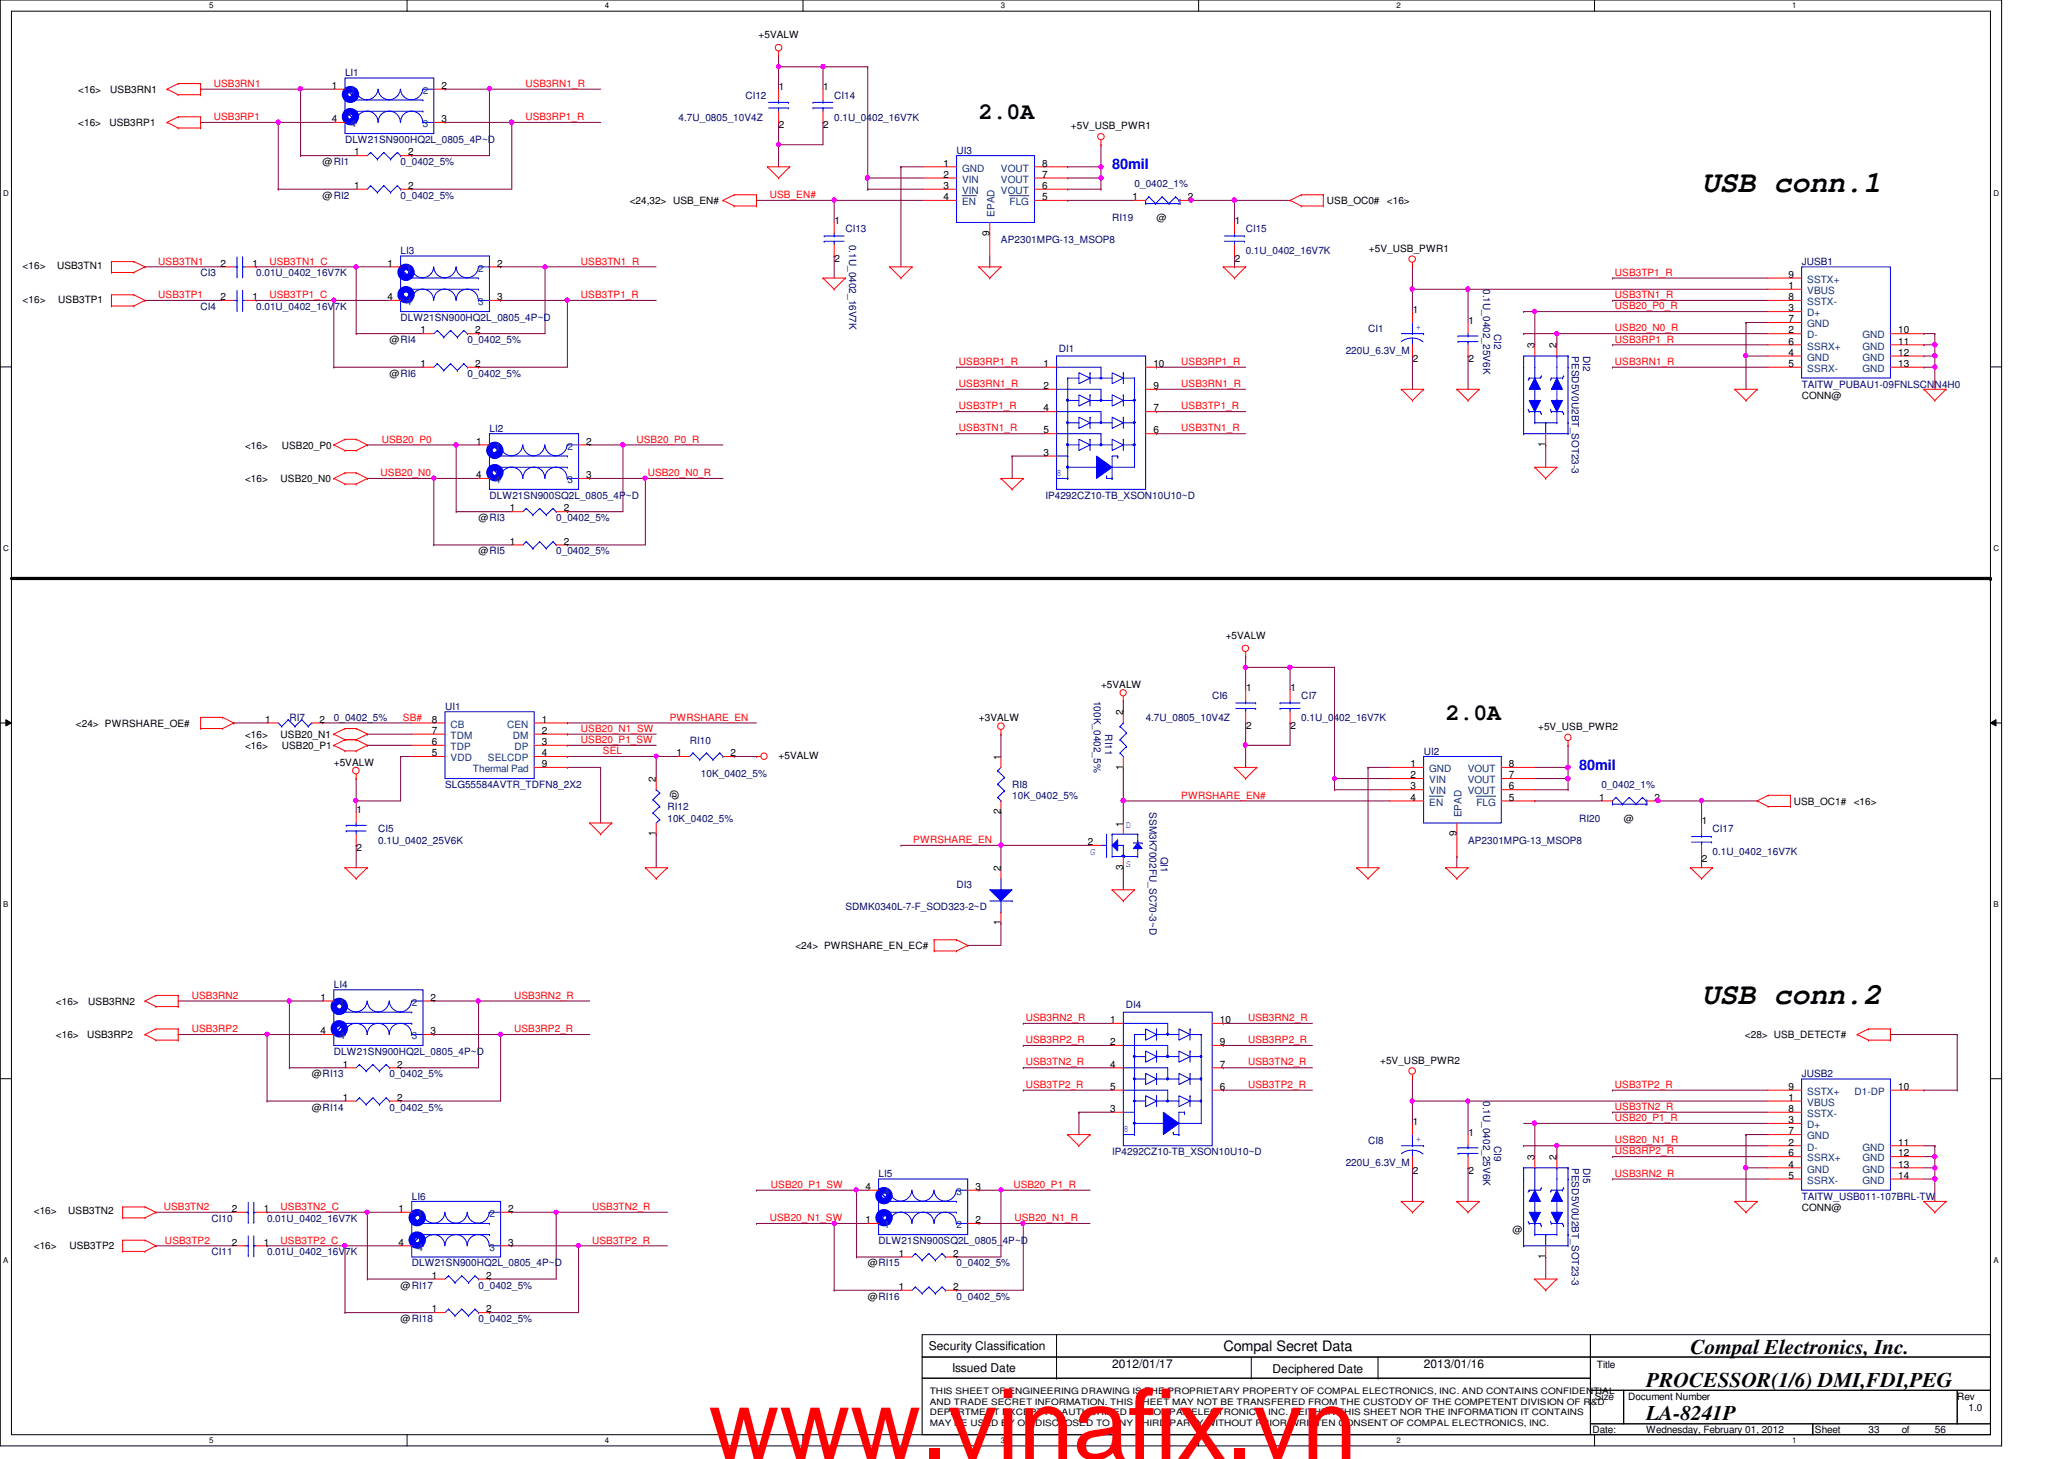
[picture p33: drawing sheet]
<svg xmlns="http://www.w3.org/2000/svg" width="297mm" height="210mm" viewBox="0 0 297 210" stroke-linecap="round" stroke-linejoin="round" font-family="sans-serif">
<defs><g id="words">
<text font-size="14.1" fill="#f00" x="102" y="209.9">www.vinafix.vn</text>
<g font-size="4.3">
<text x="244.9" y="27.6">USB conn.1</text>
<text x="244.9" y="144.5">USB conn.2</text>
</g>
<g font-size="3.3">
<text x="140.9" y="17.1">2.0A</text>
<text x="208.1" y="103.6">2.0A</text>
</g>
<g font-size="3">
<text x="243.3" y="194.7">Compal Electronics, Inc.</text>
<text x="236.9" y="199.6">PROCESSOR(1/6) DMI,FDI,PEG</text>
<text x="236.9" y="204.3">LA-8241P</text>
</g>
<g font-size="2.1" fill="#00f">
<text x="160.1" y="24.3">80mil</text>
<text x="227.3" y="110.7">80mil</text>
</g>
<text font-size="2.1" x="176.1" y="194.4">Compal Secret Data</text>
<g font-size="1.7">
<text x="133.7" y="194.3">Security Classification</text>
<text x="137" y="197.3">Issued Date</text>
<text x="160.1" y="196.8">2012/01/17</text>
<text x="183.1" y="197.5">Deciphered Date</text>
<text x="204.9" y="196.8">2013/01/16</text>
</g>
<g font-size="1.4">
<text x="109.2" y="5.5">+5VALW</text>
<text x="11.3" y="13.4">&lt;16&gt;</text>
<text x="15.9" y="13.4">USB3RN1</text>
<text x="47.7" y="12.8">1</text>
<text x="47.7" y="17.6">4</text>
<text x="63.5" y="12.8">2</text>
<text x="63.5" y="17.6">3</text>
<text x="112.1" y="13">1</text>
<text x="118.5" y="13">1</text>
<text x="11.3" y="18.2">&lt;16&gt;</text>
<text x="15.7" y="18.2">USB3RP1</text>
<text x="46.4" y="23.7">@RI1</text>
<text x="51" y="22.4">1</text>
<text x="58.8" y="22.4">2</text>
<text x="112.1" y="18.5">2</text>
<text x="118.5" y="18.5">2</text>
<text x="135.8" y="24">1</text>
<text x="150" y="24">8</text>
<text x="154.1" y="18.6">+5V_USB_PWR1</text>
<text x="46.4" y="28.6">@RI2</text>
<text x="51" y="27.2">1</text>
<text x="58.8" y="27.2">2</text>
<text x="90.6" y="29.4">&lt;24,32&gt; USB_EN#</text>
<text x="135.8" y="27.2">3</text>
<text x="135.8" y="25.6">2</text>
<text x="135.8" y="28.8">4</text>
<text x="150" y="27.2">6</text>
<text x="150" y="25.6">7</text>
<text x="150" y="28.8">5</text>
<text x="163" y="28.8">1</text>
<text x="170.9" y="28.8">2</text>
<text x="191" y="29.4">USB_OC0#</text>
<text x="199.6" y="29.4">&lt;16&gt;</text>
<text x="120.1" y="32.2">1</text>
<text x="142.4" y="33.9" transform="rotate(-90 142.4 33.9)">9</text>
<text x="166.5" y="31.7">@</text>
<text x="177.7" y="32.2">1</text>
<text x="3.3" y="38.7">&lt;16&gt;</text>
<text x="8.2" y="38.7">USB3TN1</text>
<text x="31.7" y="38.4">2</text>
<text x="36.4" y="38.4">1</text>
<text x="55.7" y="38.4">1</text>
<text x="71.5" y="38.4">2</text>
<text x="120.1" y="37.7">2</text>
<text x="177.7" y="37.7">2</text>
<text x="197" y="36.2">+5V_USB_PWR1</text>
<text x="257.4" y="41.6">1</text>
<text x="257.4" y="40">9</text>
<text x="3.3" y="43.6">&lt;16&gt;</text>
<text x="8.4" y="43.6">USB3TP1</text>
<text x="31.7" y="43.2">2</text>
<text x="36.4" y="43.2">1</text>
<text x="55.7" y="43.2">4</text>
<text x="60.5" y="48">1</text>
<text x="68.4" y="48">2</text>
<text x="71.5" y="43.2">3</text>
<text x="203.3" y="45">1</text>
<text x="211.3" y="46.6">1</text>
<text x="257.4" y="43.2">8</text>
<text x="257.4" y="44.8">3</text>
<text x="257.4" y="48">2</text>
<text x="257.4" y="46.4">7</text>
<text x="273.2" y="48">10</text>
<text x="56" y="49.4">@RI4</text>
<text x="60.5" y="52.8">1</text>
<text x="68.4" y="52.8">2</text>
<text x="150.2" y="52.8">1</text>
<text x="166" y="52.8">10</text>
<text x="203.3" y="52.1">2</text>
<text x="211.3" y="52.1">2</text>
<text x="220.8" y="50.1" transform="rotate(-90 220.8 50.1)">3</text>
<text x="224" y="50.1" transform="rotate(-90 224 50.1)">2</text>
<text x="257.4" y="51.2">4</text>
<text x="257.4" y="52.8">5</text>
<text x="257.4" y="49.6">6</text>
<text x="273.2" y="49.6">11</text>
<text x="273.2" y="52.8">13</text>
<text x="273.2" y="51.2">12</text>
<text x="56" y="54.2">@RI6</text>
<text x="150.2" y="59.2">4</text>
<text x="150.2" y="56">2</text>
<text x="166" y="59.2">7</text>
<text x="166" y="56">9</text>
<text x="259.3" y="57.4">CONN@</text>
<text x="35.3" y="64.6">&lt;16&gt;</text>
<text x="40.6" y="64.6">USB20_P0</text>
<text x="68.5" y="64">1</text>
<text x="84.4" y="64">2</text>
<text x="150.2" y="62.4">5</text>
<text x="150.2" y="65.6">3</text>
<text x="166" y="62.4">6</text>
<text x="222.4" y="64.3" transform="rotate(-90 222.4 64.3)">1</text>
<text x="35.3" y="69.4">&lt;16&gt;</text>
<text x="40.4" y="69.4">USB20_N0</text>
<text x="68.5" y="68.8">4</text>
<text x="84.4" y="68.8">3</text>
<text x="68.9" y="75">@RI3</text>
<text x="73.4" y="73.6">1</text>
<text x="81.1" y="73.6">2</text>
<text x="68.9" y="79.8">@RI5</text>
<text x="73.4" y="78.4">1</text>
<text x="81.1" y="78.4">2</text>
<text x="176.4" y="91.9">+5VALW</text>
<text x="158.5" y="99">+5VALW</text>
<text x="179.3" y="99.4">1</text>
<text x="185.7" y="99.4">1</text>
<text x="10.9" y="104.6">&lt;24&gt; PWRSHARE_OE#</text>
<text x="35.3" y="107.8">&lt;16&gt;</text>
<text x="35.3" y="106.2">&lt;16&gt;</text>
<text x="38.1" y="104">1</text>
<text x="40.4" y="106.2">USB20_N1</text>
<text x="40.6" y="107.8">USB20_P1</text>
<text x="46" y="104">2</text>
<text x="62.1" y="107.2">6</text>
<text x="62.1" y="104">8</text>
<text x="62.1" y="105.6">7</text>
<text x="78" y="105.6">2</text>
<text x="78" y="107.2">3</text>
<text x="78" y="104">1</text>
<text x="140.9" y="103.8">+3VALW</text>
<text x="161.6" y="102.9" transform="rotate(-90 161.6 102.9)">2</text>
<text x="179.3" y="104.9">2</text>
<text x="185.7" y="104.9">2</text>
<text x="221.4" y="105.1">+5V_USB_PWR2</text>
<text x="48" y="110.2">+5VALW</text>
<text x="62.1" y="108.8">5</text>
<text x="78" y="108.8">4</text>
<text x="78" y="110.4">9</text>
<text x="94.4" y="112.5" transform="rotate(-90 94.4 112.5)">2</text>
<text x="96.6" y="113.6" transform="rotate(90 96.6 113.6)">@</text>
<text x="97.4" y="108.8">1</text>
<text x="105.2" y="108.8">2</text>
<text x="112.1" y="109.2">+5VALW</text>
<text x="144" y="109.3" transform="rotate(-90 144 109.3)">1</text>
<text x="161.6" y="110.7" transform="rotate(-90 161.6 110.7)">1</text>
<text x="203" y="113.6">3</text>
<text x="203" y="110.4">1</text>
<text x="203" y="112">2</text>
<text x="217.2" y="113.6">6</text>
<text x="217.2" y="112">7</text>
<text x="217.2" y="110.4">8</text>
<text x="51.3" y="117">1</text>
<text x="144" y="117.1" transform="rotate(-90 144 117.1)">2</text>
<text x="161.6" y="118.9" transform="rotate(-90 161.6 118.9)">1</text>
<text x="203" y="115.2">4</text>
<text x="217.2" y="115.2">5</text>
<text x="230.2" y="115.2">1</text>
<text x="233.7" y="118.2">@</text>
<text x="238.1" y="115.2">2</text>
<text x="244.9" y="118.6">1</text>
<text x="258.1" y="115.8">USB_OC1#</text>
<text x="266.8" y="115.8">&lt;16&gt;</text>
<text x="51.3" y="122.5">2</text>
<text x="94.4" y="120.3" transform="rotate(-90 94.4 120.3)">1</text>
<text x="144" y="125.3" transform="rotate(-90 144 125.3)">2</text>
<text x="156.5" y="121.6">2</text>
<text x="161.6" y="125.1" transform="rotate(-90 161.6 125.1)">3</text>
<text x="209.6" y="120.3" transform="rotate(-90 209.6 120.3)">9</text>
<text x="244.9" y="124.1">2</text>
<text x="114.5" y="136.6">&lt;24&gt; PWRSHARE_EN_EC#</text>
<text x="144" y="133.1" transform="rotate(-90 144 133.1)">1</text>
<text x="46.1" y="144">1</text>
<text x="62" y="144">2</text>
<text x="8" y="144.6">&lt;16&gt;</text>
<text x="8" y="149.4">&lt;16&gt;</text>
<text x="12.5" y="149.4">USB3RP2</text>
<text x="12.7" y="144.6">USB3RN2</text>
<text x="46.1" y="148.8">4</text>
<text x="62" y="148.8">3</text>
<text x="159.8" y="147.2">1</text>
<text x="175.6" y="147.2">10</text>
<text x="251.1" y="149.4">&lt;28&gt; USB_DETECT#</text>
<text x="44.9" y="155">@RI13</text>
<text x="49.4" y="153.6">1</text>
<text x="57.1" y="153.6">2</text>
<text x="159.8" y="153.6">4</text>
<text x="159.8" y="150.4">2</text>
<text x="175.6" y="153.6">7</text>
<text x="175.6" y="150.4">9</text>
<text x="198.6" y="153.1">+5V_USB_PWR2</text>
<text x="44.9" y="159.8">@RI14</text>
<text x="49.4" y="158.4">1</text>
<text x="57.1" y="158.4">2</text>
<text x="159.8" y="156.8">5</text>
<text x="159.8" y="160">3</text>
<text x="175.6" y="156.8">6</text>
<text x="203.3" y="161.8">1</text>
<text x="257.4" y="158.4">1</text>
<text x="257.4" y="160">8</text>
<text x="257.4" y="161.6">3</text>
<text x="257.4" y="156.8">9</text>
<text x="273.2" y="156.8">10</text>
<text x="211.3" y="163.4">1</text>
<text x="220.8" y="166.9" transform="rotate(-90 220.8 166.9)">3</text>
<text x="224" y="166.9" transform="rotate(-90 224 166.9)">2</text>
<text x="257.4" y="168">4</text>
<text x="257.4" y="164.8">2</text>
<text x="257.4" y="166.4">6</text>
<text x="257.4" y="163.2">7</text>
<text x="273.2" y="166.4">12</text>
<text x="273.2" y="164.8">11</text>
<text x="273.2" y="168">13</text>
<text x="124.5" y="171.2">4</text>
<text x="140.4" y="171.2">3</text>
<text x="203.3" y="168.9">2</text>
<text x="211.3" y="168.9">2</text>
<text x="257.4" y="169.6">5</text>
<text x="273.2" y="169.6">14</text>
<text x="4.9" y="174.7">&lt;16&gt;</text>
<text x="4.9" y="179.6">&lt;16&gt;</text>
<text x="9.8" y="174.7">USB3TN2</text>
<text x="10" y="179.6">USB3TP2</text>
<text x="33.4" y="174.4">2</text>
<text x="33.4" y="179.2">2</text>
<text x="38" y="174.4">1</text>
<text x="38" y="179.2">1</text>
<text x="57.4" y="174.4">1</text>
<text x="57.4" y="179.2">4</text>
<text x="73.1" y="174.4">2</text>
<text x="73.1" y="179.2">3</text>
<text x="124.5" y="176">1</text>
<text x="140.4" y="176">2</text>
<text x="217.7" y="177.4">@</text>
<text x="259.3" y="174.2">CONN@</text>
<text x="57.7" y="185.4">@RI17</text>
<text x="62.1" y="184">1</text>
<text x="70" y="184">2</text>
<text x="124.9" y="182.2">@RI15</text>
<text x="129.4" y="185.6">1</text>
<text x="129.4" y="180.8">1</text>
<text x="137.2" y="185.6">2</text>
<text x="137.2" y="180.8">2</text>
<text x="222.4" y="181.1" transform="rotate(-90 222.4 181.1)">1</text>
<text x="57.7" y="190.2">@RI18</text>
<text x="62.1" y="188.8">1</text>
<text x="70" y="188.8">2</text>
<text x="124.9" y="187">@RI16</text>
<text x="229.8" y="196.8">Title</text>
<text x="229.5" y="201.4">Size</text>
<text x="234.3" y="201.4">Document Number</text>
<text x="281.7" y="201.4">Rev</text>
<text x="283.3" y="203">1.0</text>
<text x="229.2" y="206.2">Date:</text>
<text x="236.9" y="206.2">Wednesday, February 01, 2012</text>
<text x="261.2" y="206.2">Sheet</text>
<text x="268.9" y="206.2">33</text>
<text x="273.7" y="206.2">of</text>
<text x="278.5" y="206.2">56</text>
</g>
<g font-size="1.4" fill="#000080">
<text x="49.7" y="11">LI1</text>
<text x="97.7" y="17.4">4.7U_0805_10V4Z</text>
<text x="107.3" y="14.2">CI12</text>
<text x="120.1" y="14.2">CI14</text>
<text x="120.1" y="17.4">0.1U_0402_16V7K</text>
<text x="49.7" y="20.6">DLW21SN900HQ2L_0805_4P~D</text>
<text x="57.7" y="23.7">0_0402_5%</text>
<text x="137.7" y="22.2">UI3</text>
<text x="57.7" y="28.6">0_0402_5%</text>
<text x="163.3" y="27">0_0402_1%</text>
<text x="121.7" y="33.4">CI13</text>
<text x="122.2" y="35.2" transform="rotate(90 122.2 35.2)">0.1U_0402_16V7K</text>
<text x="144.1" y="35">AP2301MPG-13_MSOP8</text>
<text x="160.1" y="31.7">RI19</text>
<text x="179.3" y="33.4">CI15</text>
<text x="28.9" y="39.8">CI3</text>
<text x="36.9" y="39.8">0.01U_0402_16V7K</text>
<text x="57.7" y="36.6">LI3</text>
<text x="179.3" y="36.6">0.1U_0402_16V7K</text>
<text x="213.4" y="41.6" transform="rotate(90 213.4 41.6)">0.1U_0402_25V6K</text>
<text x="259.3" y="38.2">JUSB1</text>
<text x="28.9" y="44.6">CI4</text>
<text x="36.9" y="44.6">0.01U_0402_16V7K</text>
<text x="57.7" y="46.2">DLW21SN900HQ2L_0805_4P~D</text>
<text x="196.9" y="47.8">CI1</text>
<text x="67.3" y="49.4">0_0402_5%</text>
<text x="152.4" y="50.6">DI1</text>
<text x="193.7" y="51">220U_6.3V_M</text>
<text x="215" y="48" transform="rotate(90 215 48)">CI2</text>
<text x="226.2" y="51.2" transform="rotate(90 226.2 51.2)">PESD5V0U2BT_SOT23-3</text>
<text x="227.8" y="51.2" transform="rotate(90 227.8 51.2)">DI2</text>
<text x="67.3" y="54.2">0_0402_5%</text>
<text x="259.3" y="55.8">TAITW_PUBAU1-09FNLSCNN4H0</text>
<text x="70.4" y="62.2">LI2</text>
<text x="70.4" y="71.8">DLW21SN900SQ2L_0805_4P~D</text>
<text x="150.4" y="71.8">IP4292CZ10-TB_XSON10U10~D</text>
<text x="80" y="75">0_0402_5%</text>
<text x="80" y="79.8">0_0402_5%</text>
<text x="157.4" y="100.8" transform="rotate(90 157.4 100.8)">100K_0402_5%</text>
<text x="174.5" y="100.6">CI6</text>
<text x="187.3" y="100.6">CI7</text>
<text x="41.7" y="103.8">RI7</text>
<text x="48" y="103.8">0_0402_5%</text>
<text x="64" y="102.2">UI1</text>
<text x="99.3" y="107">RI10</text>
<text x="159" y="105.6" transform="rotate(90 159 105.6)">RI11</text>
<text x="164.9" y="103.8">4.7U_0805_10V4Z</text>
<text x="187.3" y="103.8">0.1U_0402_16V7K</text>
<text x="64" y="113.4">SLG55584AVTR_TDFN8_2X2</text>
<text x="100.9" y="111.8">10K_0402_5%</text>
<text x="145.7" y="113.4">RI8</text>
<text x="204.9" y="108.6">UI2</text>
<text x="230.5" y="113.4">0_0402_1%</text>
<text x="54.4" y="119.8">CI5</text>
<text x="96.1" y="116.6">RI12</text>
<text x="96.1" y="118.2">10K_0402_5%</text>
<text x="145.7" y="115">10K_0402_5%</text>
<text x="165.4" y="116.8" transform="rotate(90 165.4 116.8)">SSM3K7002FU_SC70-3~D</text>
<text x="227.3" y="118.2">RI20</text>
<text x="246.5" y="119.8">CI17</text>
<text x="54.4" y="121.4">0.1U_0402_25V6K</text>
<text x="167" y="123.2" transform="rotate(90 167 123.2)">QI1</text>
<text x="211.3" y="121.4">AP2301MPG-13_MSOP8</text>
<text x="246.5" y="123">0.1U_0402_16V7K</text>
<text x="121.7" y="131">SDMK0340L-7-F_SOD323-2~D</text>
<text x="137.7" y="127.8">DI3</text>
<text x="48" y="142.2">LI4</text>
<text x="162" y="145.1">DI4</text>
<text x="48" y="151.8">DLW21SN900HQ2L_0805_4P~D</text>
<text x="56" y="155">0_0402_5%</text>
<text x="259.3" y="155">JUSB2</text>
<text x="56" y="159.8">0_0402_5%</text>
<text x="213.4" y="158.4" transform="rotate(90 213.4 158.4)">0.1U_0402_25V6K</text>
<text x="160.1" y="166.2">IP4292CZ10-TB_XSON10U10~D</text>
<text x="193.7" y="167.8">220U_6.3V_M</text>
<text x="196.9" y="164.6">CI8</text>
<text x="215" y="164.8" transform="rotate(90 215 164.8)">CI9</text>
<text x="59.3" y="172.6">LI6</text>
<text x="126.4" y="169.4">LI5</text>
<text x="226.2" y="168" transform="rotate(90 226.2 168)">PESD5V0U2BT_SOT23-3</text>
<text x="227.8" y="168" transform="rotate(90 227.8 168)">DI5</text>
<text x="259.3" y="172.6">TAITW_USB011-107BRL-TW</text>
<text x="30.4" y="175.8">CI10</text>
<text x="38.4" y="175.8">0.01U_0402_16V7K</text>
<text x="126.4" y="179">DLW21SN900SQ2L_0805_4P~D</text>
<text x="30.4" y="180.6">CI11</text>
<text x="38.4" y="180.6">0.01U_0402_16V7K</text>
<text x="59.3" y="182.2">DLW21SN900HQ2L_0805_4P~D</text>
<text x="68.9" y="185.4">0_0402_5%</text>
<text x="137.7" y="182.2">0_0402_5%</text>
<text x="68.9" y="190.2">0_0402_5%</text>
<text x="137.7" y="187">0_0402_5%</text>
</g>
<g font-size="1.4" fill="#f00">
<text x="30.8" y="12.5">USB3RN1</text>
<text x="30.8" y="17.3">USB3RP1</text>
<text x="75.6" y="17.3">USB3RP1_R</text>
<text x="75.6" y="12.5">USB3RN1_R</text>
<text x="110.8" y="28.5">USB_EN#</text>
<text x="22.8" y="38.1">USB3TN1</text>
<text x="38.8" y="38.1">USB3TN1_C</text>
<text x="83.6" y="38.1">USB3TN1_R</text>
<text x="232.4" y="39.7">USB3TP1_R</text>
<text x="22.8" y="42.9">USB3TP1</text>
<text x="38.8" y="42.9">USB3TP1_C</text>
<text x="83.6" y="42.9">USB3TP1_R</text>
<text x="232.4" y="47.7">USB20_N0_R</text>
<text x="232.4" y="44.5">USB20_P0_R</text>
<text x="232.4" y="42.9">USB3TN1_R</text>
<text x="138" y="52.5">USB3RP1_R</text>
<text x="170" y="52.5">USB3RP1_R</text>
<text x="232.4" y="49.3">USB3RP1_R</text>
<text x="232.4" y="52.5">USB3RN1_R</text>
<text x="138" y="58.9">USB3TP1_R</text>
<text x="138" y="55.7">USB3RN1_R</text>
<text x="170" y="58.9">USB3TP1_R</text>
<text x="170" y="55.7">USB3RN1_R</text>
<text x="54.9" y="63.7">USB20_P0</text>
<text x="91.6" y="63.7">USB20_P0_R</text>
<text x="138" y="62.1">USB3TN1_R</text>
<text x="170" y="62.1">USB3TN1_R</text>
<text x="54.8" y="68.5">USB20_N0</text>
<text x="93.2" y="68.5">USB20_N0_R</text>
<text x="58" y="103.7">SB#</text>
<text x="83.6" y="106.9">USB20_P1_SW</text>
<text x="83.6" y="105.3">USB20_N1_SW</text>
<text x="96.4" y="103.7">PWRSHARE_EN</text>
<text x="86.8" y="108.5">SEL</text>
<text x="170" y="114.9">PWRSHARE_EN#</text>
<text x="131.4" y="121.3">PWRSHARE_EN</text>
<text x="27.6" y="143.7">USB3RN2</text>
<text x="74" y="143.7">USB3RN2_R</text>
<text x="27.6" y="148.5">USB3RP2</text>
<text x="74" y="148.5">USB3RP2_R</text>
<text x="147.6" y="146.9">USB3RN2_R</text>
<text x="179.6" y="146.9">USB3RN2_R</text>
<text x="147.6" y="150.1">USB3RP2_R</text>
<text x="147.6" y="153.3">USB3TN2_R</text>
<text x="179.6" y="150.1">USB3RP2_R</text>
<text x="179.6" y="153.3">USB3TN2_R</text>
<text x="147.6" y="156.5">USB3TP2_R</text>
<text x="179.6" y="156.5">USB3TP2_R</text>
<text x="232.4" y="161.3">USB20_P1_R</text>
<text x="232.4" y="159.7">USB3TN2_R</text>
<text x="232.4" y="156.5">USB3TP2_R</text>
<text x="232.4" y="164.5">USB20_N1_R</text>
<text x="232.4" y="166.1">USB3RP2_R</text>
<text x="111" y="170.9">USB20_P1_SW</text>
<text x="145.8" y="170.9">USB20_P1_R</text>
<text x="232.4" y="169.3">USB3RN2_R</text>
<text x="23.6" y="174.1">USB3TN2</text>
<text x="23.7" y="178.9">USB3TP2</text>
<text x="40.4" y="178.9">USB3TP2_C</text>
<text x="40.4" y="174.1">USB3TN2_C</text>
<text x="85.2" y="178.9">USB3TP2_R</text>
<text x="85.2" y="174.1">USB3TN2_R</text>
<text x="110.8" y="175.7">USB20_N1_SW</text>
<text x="146" y="175.7">USB20_N1_R</text>
</g>
<g font-size="1.4" fill="#004080">
<text x="50.5" y="13.5">1</text>
<text x="60.8" y="13.5">2</text>
<text x="50.5" y="18.3">4</text>
<text x="60.8" y="18.3">3</text>
<text x="138.5" y="27.9">VIN</text>
<text x="138.5" y="24.7">GND</text>
<text x="138.5" y="29.5">EN</text>
<text x="138.5" y="26.3">VIN</text>
<text x="144.1" y="27.9">VOUT</text>
<text x="144.1" y="26.3">VOUT</text>
<text x="144.1" y="24.7">VOUT</text>
<text x="145.3" y="29.5">FLG</text>
<text x="143.1" y="31.2" transform="rotate(-90 143.1 31.2)">EPAD</text>
<text x="58.5" y="39.1">1</text>
<text x="68.8" y="39.1">2</text>
<text x="260.1" y="40.7">SSTX+</text>
<text x="58.5" y="43.9">4</text>
<text x="68.8" y="43.9">3</text>
<text x="260.1" y="42.3">VBUS</text>
<text x="260.1" y="43.9">SSTX-</text>
<text x="260.1" y="45.5">D+</text>
<text x="260.1" y="47.1">GND</text>
<text x="260.1" y="48.7">D-</text>
<text x="260.1" y="51.9">GND</text>
<text x="260.1" y="53.5">SSRX-</text>
<text x="260.1" y="50.3">SSRX+</text>
<text x="268.1" y="50.3">GND</text>
<text x="268.1" y="48.7">GND</text>
<text x="268.1" y="53.5">GND</text>
<text x="268.1" y="51.9">GND</text>
<text x="71.2" y="64.7">1</text>
<text x="81.7" y="64.7">2</text>
<text x="71.2" y="69.5">4</text>
<text x="81.7" y="69.5">3</text>
<text x="64.9" y="107.9">TDP</text>
<text x="64.9" y="104.7">CB</text>
<text x="64.9" y="106.3">TDM</text>
<text x="73" y="104.7">CEN</text>
<text x="73.8" y="106.3">DM</text>
<text x="74" y="107.9">DP</text>
<text x="64.9" y="109.5">VDD</text>
<text x="68.1" y="111.1">Thermal Pad</text>
<text x="70.2" y="109.5">SELCDP</text>
<text x="205.7" y="111.1">GND</text>
<text x="205.7" y="112.7">VIN</text>
<text x="211.2" y="112.7">VOUT</text>
<text x="211.2" y="111.1">VOUT</text>
<text x="205.7" y="114.3">VIN</text>
<text x="205.7" y="115.9">EN</text>
<text x="210.4" y="117.6" transform="rotate(-90 210.4 117.6)">EPAD</text>
<text x="211.2" y="114.3">VOUT</text>
<text x="212.5" y="115.9">FLG</text>
<text x="48.8" y="144.7">1</text>
<text x="48.8" y="149.5">4</text>
<text x="59.3" y="144.7">2</text>
<text x="59.3" y="149.5">3</text>
<text x="260.1" y="159.1">VBUS</text>
<text x="260.1" y="160.7">SSTX-</text>
<text x="260.1" y="157.5">SSTX+</text>
<text x="266.9" y="157.5">D1-DP</text>
<text x="260.1" y="162.3">D+</text>
<text x="260.1" y="165.5">D-</text>
<text x="260.1" y="167.1">SSRX+</text>
<text x="260.1" y="163.9">GND</text>
<text x="268.1" y="167.1">GND</text>
<text x="268.1" y="165.5">GND</text>
<text x="127.3" y="171.9">4</text>
<text x="137.7" y="171.9">3</text>
<text x="260.1" y="168.7">GND</text>
<text x="260.1" y="170.3">SSRX-</text>
<text x="268.1" y="168.7">GND</text>
<text x="268.1" y="170.3">GND</text>
<text x="60.1" y="175.1">1</text>
<text x="60.1" y="179.9">4</text>
<text x="70.4" y="175.1">2</text>
<text x="70.4" y="179.9">3</text>
<text x="127.3" y="176.7">1</text>
<text x="137.7" y="176.7">2</text>
</g>
<g font-size="1.4" fill="#00f">
<text x="203.7" y="47.5">+</text>
<text x="152.1" y="68.4">8</text>
<text x="162" y="119.1">D</text>
<text x="156.9" y="123">G</text>
<text x="162" y="124.7">S</text>
<text x="161.7" y="162.8">8</text>
<text x="203.7" y="164.3">+</text>
</g>
<g font-size="1.3">
<text x="133.8" y="200.6">THIS SHEET OF ENGINEERING DRAWING IS THE PROPRIETARY PROPERTY OF COMPAL ELECTRONICS, INC. AND CONTAINS CONFIDENTIAL</text>
<text x="133.8" y="202.1">AND TRADE SECRET INFORMATION. THIS SHEET MAY NOT BE TRANSFERED FROM THE CUSTODY OF THE COMPETENT DIVISION OF R&amp;D</text>
<text x="133.8" y="203.6">DEPARTMENT EXCEPT AS AUTHORIZED BY COMPAL ELECTRONICS, INC. NEITHER THIS SHEET NOR THE INFORMATION IT CONTAINS</text>
<text x="133.8" y="205.1">MAY BE USED BY OR DISCLOSED TO ANY THIRD PARTY WITHOUT PRIOR WRITTEN CONSENT OF COMPAL ELECTRONICS, INC.</text>
</g>
<g font-size="1.1">
<text x="30.1" y="1.1">5</text>
<text x="87" y="1.1">4</text>
<text x="144" y="1.1">3</text>
<text x="201" y="1.1">2</text>
<text x="257.9" y="1.1">1</text>
<text x=".5" y="28.2">D</text>
<text x="286.9" y="28.2">D</text>
<text x=".5" y="79.3">C</text>
<text x="286.9" y="79.3">C</text>
<text x=".5" y="130.6">B</text>
<text x="286.9" y="130.6">B</text>
<text x=".5" y="181.7">A</text>
<text x="286.9" y="181.7">A</text>
<text x="30.1" y="207.6">5</text>
<text x="87" y="207.6">4</text>
<text x="144" y="207.6">3</text>
<text x="201" y="207.6">2</text>
<text x="257.9" y="207.6">1</text>
</g>
</g></defs>
<path d="M0 0h288.1v208h-288.1zM1.6 1.6h284.9v204.8h-284.9z" fill="none" stroke="#000" stroke-width=".14"/>
<g fill="#fff">
<path d="M30.1 .2h.6v1.2h-.6z"/>
<path d="M30.1 206.6h.6v1.2h-.6z"/>
</g>
<path d="M58.6 0v1.6M58.6 206.4v1.6" fill="none" stroke="#000" stroke-width=".14"/>
<g fill="#fff">
<path d="M87 .2h.6v1.2h-.6z"/>
<path d="M87 206.6h.6v1.2h-.6z"/>
</g>
<path d="M115.6 0v1.6M115.6 206.4v1.6" fill="none" stroke="#000" stroke-width=".14"/>
<g fill="#fff">
<path d="M144 .2h.6v1.2h-.6z"/>
<path d="M144 206.6h.6v1.2h-.6z"/>
</g>
<path d="M172.5 0v1.6M172.5 206.4v1.6" fill="none" stroke="#000" stroke-width=".14"/>
<g fill="#fff">
<path d="M200.9 .2h.6v1.2h-.6z"/>
<path d="M200.9 206.6h.6v1.2h-.6z"/>
</g>
<path d="M229.5 0v1.6M229.5 206.4v1.6" fill="none" stroke="#000" stroke-width=".14"/>
<g fill="#fff">
<path d="M257.9 .2h.6v1.2h-.6z"/>
<path d="M257.9 206.6h.6v1.2h-.6z"/>
<path d="M.5 27.2h.7v1.2h-.7z"/>
<path d="M286.9 27.2h.7v1.2h-.7z"/>
<path d="M.5 78.4h.7v1.1h-.7z"/>
<path d="M286.9 78.4h.7v1.1h-.7z"/>
</g>
<path d="M0 52.8h1.6M286.5 52.8h1.6" fill="none" stroke="#000" stroke-width=".14"/>
<g fill="#fff">
<path d="M.5 129.6h.7v1.2h-.7z"/>
<path d="M286.9 129.6h.7v1.2h-.7z"/>
</g>
<path d="M0 104h1.6M.8 103.5l.8 .5-.8 .4zM286.5 104l.8-.5v.9zM286.5 104h1.6" fill="none" stroke="#000" stroke-width=".14"/>
<path d="M.8 103.5l.8 .5-.8 .4zM286.5 104l.8-.5v.9z" fill="#000"/>
<g fill="#fff">
<path d="M.5 180.8h.7v1.1h-.7z"/>
<path d="M286.9 180.8h.7v1.1h-.7z"/>
</g>
<path d="M0 155.2h1.6M286.5 155.2h1.6" fill="none" stroke="#000" stroke-width=".14"/>
<g fill="none" stroke="#800040" stroke-width=".14">
<path d="M203.3 41.6h.1M203.3 51.2h.1M203.3 41.6v3.2M203.3 51.2v4.8M211.3 51.2h.1M211.3 41.6h.1M211.3 51.2v4.8M211.3 41.6h43.2M219.3 44.8h.1M219.3 44.8h1.6M220.9 44.8h.1M220.9 44.8v4.8"/>
<path d="M222.4 64h.1M222.4 64v3.2"/>
</g>
<circle cx="211.2" cy="41.6" r=".31" fill="#f0f"/>
<circle cx="211.2" cy="41.6" r=".31" fill="none" stroke="#f0f" stroke-width=".14"/>
<path d="M203.3 41.6h.1M203.3 41.6h8" fill="none" stroke="#800040" stroke-width=".14"/>
<circle cx="203.2" cy="41.6" r=".31" fill="#f0f"/>
<circle cx="203.2" cy="41.6" r=".31" fill="none" stroke="#f0f" stroke-width=".14"/>
<path d="M203.3 38.4h.1M203.3 38.4v3.2M211.3 41.6h.1M211.3 41.6v4.8M224.1 48h.1M224.1 48h30.4" fill="none" stroke="#800040" stroke-width=".14"/>
<circle cx="224.1" cy="48" r=".3" fill="#f0f"/>
<circle cx="224.1" cy="48" r=".3" fill="none" stroke="#f0f" stroke-width=".14"/>
<path d="M220.9 44.8h.1M220.9 44.8h33.6" fill="none" stroke="#800040" stroke-width=".14"/>
<circle cx="220.8" cy="44.8" r=".3" fill="#f0f"/>
<circle cx="220.8" cy="44.8" r=".3" fill="none" stroke="#f0f" stroke-width=".14"/>
<g fill="none" stroke="#800040" stroke-width=".14">
<path d="M232.1 49.6h.1M232.1 43.2h.1M232.1 40h.1M232.1 52.8h.1M232.1 49.6h22.4M232.1 43.2h22.4M232.1 40h22.4M232.1 52.8h22.4M251.3 46.4h.1M251.3 51.2h.1M251.3 51.2v4.8M251.3 46.4h3.2"/>
<path d="M276.9 52.8h.1M276.9 52.8h1.6M278.5 49.6h.1M278.5 49.6v1.6"/>
</g>
<circle cx="278.4" cy="49.6" r=".31" fill="#f0f"/>
<circle cx="278.4" cy="49.6" r=".31" fill="none" stroke="#f0f" stroke-width=".14"/>
<g fill="none" stroke="#800040" stroke-width=".14">
<path d="M219.3 48h.1M219.3 48h4.8M224.1 48h.1M224.1 48v1.6M276.9 48h.1M276.9 48h1.6M147.3 150.4h.1M147.3 156.8h.1M147.3 147.2h.1M147.3 153.6h.1M147.3 156.8h12.8M147.3 150.4h12.8"/>
<path d="M147.3 147.2h12.8M147.3 153.6h12.8M176.1 156.8h12.8M176.1 150.4h12.8M176.1 147.2h12.8M176.1 153.6h12.8M176.1 156.8h.1M176.1 150.4h.1M176.1 153.6h.1M176.1 147.2h.1M147.3 176h.1M147.3 176h9.6"/>
<path d="M155.3 160h.1M155.3 160v3.2"/>
</g>
<circle cx="147.2" cy="176" r=".3" fill="#f0f"/>
<circle cx="147.2" cy="176" r=".3" fill="none" stroke="#f0f" stroke-width=".14"/>
<path d="M144.1 171.2h.1M144.1 171.2h12.8" fill="none" stroke="#800040" stroke-width=".14"/>
<circle cx="144.1" cy="171.2" r=".3" fill="#f0f"/>
<circle cx="144.1" cy="171.2" r=".3" fill="none" stroke="#f0f" stroke-width=".14"/>
<path d="M123.3 171.2h.1M123.3 171.2v9.6M144.1 171.2h.1M144.1 171.2v9.6M147.3 176h.1M147.3 176v9.6" fill="none" stroke="#800040" stroke-width=".14"/>
<circle cx="123.2" cy="171.2" r=".3" fill="#f0f"/>
<circle cx="123.2" cy="171.2" r=".3" fill="none" stroke="#f0f" stroke-width=".14"/>
<g fill="none" stroke="#800040" stroke-width=".14">
<path d="M120 176h.1M120 176v9.6M123.3 171.2h.1M123.3 171.2h1.6M140.9 171.2h.1M140.9 171.2h3.2M120 185.6h.1M120 185.6h9.7M123.3 180.8h.1M123.3 180.8h6.4M137.7 185.6h.1M137.7 180.8h.1"/>
<path d="M137.7 180.8h6.4M137.7 185.6h9.6"/>
</g>
<circle cx="120" cy="176" r=".3" fill="#f0f"/>
<circle cx="120" cy="176" r=".3" fill="none" stroke="#f0f" stroke-width=".14"/>
<g fill="none" stroke="#800040" stroke-width=".14">
<path d="M203.3 158.4h.1M203.3 158.4v3.2M211.3 158.4h.1M211.3 158.4h43.2M120 176h.1M120 176h4.9M140.9 176h.1M140.9 176h6.4M203.3 168h.1M203.3 168v4.8M211.3 168h.1M211.3 168v4.8"/>
<path d="M219.3 161.6h1.6M220.9 161.6h.1M220.9 161.6v4.8M222.4 180.8h.1M222.4 180.8v3.2"/>
</g>
<circle cx="211.2" cy="158.4" r=".3" fill="#f0f"/>
<circle cx="211.2" cy="158.4" r=".3" fill="none" stroke="#f0f" stroke-width=".14"/>
<path d="M203.3 158.4h.1M203.3 158.4h8" fill="none" stroke="#800040" stroke-width=".14"/>
<circle cx="203.2" cy="158.4" r=".3" fill="#f0f"/>
<circle cx="203.2" cy="158.4" r=".3" fill="none" stroke="#f0f" stroke-width=".14"/>
<path d="M203.3 155.2h.1M203.3 155.2v3.2M211.3 158.4h.1M211.3 158.4v4.8M224.1 164.8h.1M224.1 164.8h30.4" fill="none" stroke="#800040" stroke-width=".14"/>
<circle cx="224.1" cy="164.8" r=".3" fill="#f0f"/>
<circle cx="224.1" cy="164.8" r=".3" fill="none" stroke="#f0f" stroke-width=".14"/>
<path d="M220.9 161.6h.1M220.9 161.6h33.6" fill="none" stroke="#800040" stroke-width=".14"/>
<circle cx="220.8" cy="161.6" r=".31" fill="#f0f"/>
<circle cx="220.8" cy="161.6" r=".31" fill="none" stroke="#f0f" stroke-width=".14"/>
<g fill="none" stroke="#800040" stroke-width=".14">
<path d="M40 17.6h8M40 17.6h.1M40 17.6v9.6M64 17.6h9.7M64 17.6h.1M73.7 17.6h.1M73.7 17.6v9.6M232.1 156.8h.1M232.1 156.8h22.4M108.9 171.2h.1M108.9 176h.1M108.9 176h11.1"/>
<path d="M108.9 171.2h14.4M219.3 164.8h.1M219.3 164.8h4.8M224.1 164.8h.1M224.1 164.8v1.6M232.1 166.4h.1M232.1 160h.1M232.1 169.6h.1M232.1 166.4h22.4M232.1 160h22.4M232.1 169.6h22.4M251.3 163.2h.1"/>
<path d="M251.3 163.2v4.8M276.9 169.6h1.6M276.9 164.8h1.6M278.5 169.6h.1M278.5 164.8h.1"/>
</g>
<circle cx="40" cy="17.6" r=".31" fill="#f0f"/>
<circle cx="40" cy="17.6" r=".31" fill="none" stroke="#f0f" stroke-width=".14"/>
<path d="M43.3 12.8h.1M43.3 12.8v9.6M70.4 12.8h.1M70.4 12.8v9.6M73.7 17.6h.1M73.7 17.6h12.7M43.3 22.4h.1M43.3 22.4h8" fill="none" stroke="#800040" stroke-width=".14"/>
<circle cx="73.6" cy="17.6" r=".32" fill="#f0f"/>
<circle cx="73.6" cy="17.6" r=".32" fill="none" stroke="#f0f" stroke-width=".14"/>
<path d="M43.3 12.8h.1M43.3 12.8h4.7M64 12.8h6.4M64 12.8h.1" fill="none" stroke="#800040" stroke-width=".14"/>
<circle cx="43.2" cy="12.8" r=".3" fill="#f0f"/>
<circle cx="43.2" cy="12.8" r=".3" fill="none" stroke="#f0f" stroke-width=".14"/>
<g fill="none" stroke="#800040" stroke-width=".14">
<path d="M40 27.2h11.3M40 27.2h.1M51.3 38.4h.1M51.3 38.4h4.7M59.3 22.4h11.1M59.3 27.2h14.4M59.3 27.2h.1M59.3 22.4h.1M36.9 43.2h11.1M36.9 43.2h.1M81.7 43.2h12.7M81.7 43.2h.1"/>
<path d="M145.7 65.6h.1M145.7 65.6h4.7"/>
</g>
<circle cx="81.6" cy="43.2" r=".31" fill="#f0f"/>
<circle cx="81.6" cy="43.2" r=".31" fill="none" stroke="#f0f" stroke-width=".14"/>
<path d="M78.4 38.4h16M78.4 38.4h.1" fill="none" stroke="#800040" stroke-width=".14"/>
<circle cx="78.4" cy="38.4" r=".3" fill="#f0f"/>
<circle cx="78.4" cy="38.4" r=".3" fill="none" stroke="#f0f" stroke-width=".14"/>
<path d="M51.3 38.4h.1M51.3 38.4v9.6M78.4 38.4h.1M78.4 38.4v9.6M48 43.2h.1M48 43.2h8M72 43.2h.1M72 43.2h9.7M81.7 43.2h.1M81.7 43.2v9.6" fill="none" stroke="#800040" stroke-width=".14"/>
<circle cx="51.2" cy="38.4" r=".3" fill="#f0f"/>
<circle cx="51.2" cy="38.4" r=".3" fill="none" stroke="#f0f" stroke-width=".14"/>
<g fill="none" stroke="#800040" stroke-width=".14">
<path d="M36.9 38.4h14.4M36.9 38.4h.1M72 38.4h.1M72 38.4h6.4M48 52.8h.1M48 43.2h.1M48 43.2v9.6M48 52.8h12.9M51.3 48h.1M51.3 48h9.6M68.9 52.8h.1M68.9 48h.1"/>
<path d="M68.9 48h9.5M68.9 52.8h12.8"/>
</g>
<circle cx="48" cy="43.2" r=".3" fill="#f0f"/>
<circle cx="48" cy="43.2" r=".3" fill="none" stroke="#f0f" stroke-width=".14"/>
<g fill="none" stroke="#800040" stroke-width=".14">
<path d="M70.4 12.8h.1M70.4 12.8h16M137.7 52.8h.1M137.7 59.2h.1M137.7 56h.1M137.7 59.2h12.7M137.7 52.8h12.7M137.7 56h12.7M166.4 59.2h.1M166.4 52.8h.1M166.4 56h.1M166.4 59.2h12.9"/>
<path d="M166.4 52.8h12.9M166.4 56h12.9M137.7 62.4h.1M137.7 62.4h12.7M166.4 62.4h.1M166.4 62.4h12.9"/>
</g>
<circle cx="70.4" cy="12.8" r=".3" fill="#f0f"/>
<circle cx="70.4" cy="12.8" r=".3" fill="none" stroke="#f0f" stroke-width=".14"/>
<path d="M52.9 64h12.8M52.9 68.8h.1M52.9 64h.1M52.9 68.8h9.5M92.9 68.8h.1M92.9 68.8h11.1" fill="none" stroke="#800040" stroke-width=".14"/>
<circle cx="92.8" cy="68.8" r=".3" fill="#f0f"/>
<circle cx="92.8" cy="68.8" r=".3" fill="none" stroke="#f0f" stroke-width=".14"/>
<path d="M89.7 64h14.3M89.7 64h.1" fill="none" stroke="#800040" stroke-width=".14"/>
<circle cx="89.6" cy="64" r=".31" fill="#f0f"/>
<circle cx="89.6" cy="64" r=".31" fill="none" stroke="#f0f" stroke-width=".14"/>
<path d="M65.7 64h.1M65.7 64v9.6M89.7 64h.1M89.7 64v9.6M92.9 68.8h.1M92.9 68.8v9.6" fill="none" stroke="#800040" stroke-width=".14"/>
<circle cx="65.6" cy="64" r=".31" fill="#f0f"/>
<circle cx="65.6" cy="64" r=".31" fill="none" stroke="#f0f" stroke-width=".14"/>
<g fill="none" stroke="#800040" stroke-width=".14">
<path d="M62.4 78.4h11.3M62.4 78.4h.1M62.4 68.8h.1M62.4 68.8v9.6M65.7 73.6h.1M65.7 64h.1M65.7 64h3.2M65.7 73.6h8M81.7 78.4h11.2M81.7 73.6h8M81.7 78.4h.1M81.7 73.6h.1"/>
<path d="M84.9 64h4.8M84.9 64h.1"/>
</g>
<circle cx="62.4" cy="68.8" r=".3" fill="#f0f"/>
<circle cx="62.4" cy="68.8" r=".3" fill="none" stroke="#f0f" stroke-width=".14"/>
<g fill="none" stroke="#800040" stroke-width=".14">
<path d="M62.4 68.8h6.5M62.4 68.8h.1M84.9 68.8h8M84.9 68.8h.1M38.4 148.8h8M38.4 148.8h.1M38.4 148.8v9.6M62.4 148.8h9.6M62.4 148.8h.1M72 148.8h.1M72 148.8v9.6M22.4 174.4h.1"/>
<path d="M22.4 179.2h.1M22.4 174.4h11.2M22.4 179.2h11.2"/>
</g>
<circle cx="38.4" cy="148.8" r=".3" fill="#f0f"/>
<circle cx="38.4" cy="148.8" r=".3" fill="none" stroke="#f0f" stroke-width=".14"/>
<path d="M41.7 153.6h8M41.7 144h.1M41.7 153.6h.1M41.7 144v9.6M68.9 144h.1M68.9 144v9.6M72 148.8h.1M72 148.8h12.9" fill="none" stroke="#800040" stroke-width=".14"/>
<circle cx="72" cy="148.8" r=".3" fill="#f0f"/>
<circle cx="72" cy="148.8" r=".3" fill="none" stroke="#f0f" stroke-width=".14"/>
<path d="M41.7 144h4.7M41.7 144h.1M62.4 144h6.5M62.4 144h.1" fill="none" stroke="#800040" stroke-width=".14"/>
<circle cx="41.6" cy="144" r=".31" fill="#f0f"/>
<circle cx="41.6" cy="144" r=".31" fill="none" stroke="#f0f" stroke-width=".14"/>
<path d="M38.4 158.4h11.3M38.4 158.4h.1M57.7 153.6h11.2M57.7 158.4h14.3M57.7 158.4h.1M57.7 153.6h.1M38.4 179.2h11.3M38.4 179.2h.1M52.9 174.4h.1M52.9 174.4h4.8M83.3 179.2h.1M83.3 179.2h12.7" fill="none" stroke="#800040" stroke-width=".14"/>
<circle cx="83.2" cy="179.2" r=".3" fill="#f0f"/>
<circle cx="83.2" cy="179.2" r=".3" fill="none" stroke="#f0f" stroke-width=".14"/>
<path d="M80 174.4h.1M80 174.4h16" fill="none" stroke="#800040" stroke-width=".14"/>
<circle cx="80" cy="174.4" r=".3" fill="#f0f"/>
<circle cx="80" cy="174.4" r=".3" fill="none" stroke="#f0f" stroke-width=".14"/>
<path d="M49.7 179.2h.1M49.7 179.2h8M52.9 174.4h.1M52.9 174.4v9.6M73.7 179.2h.1M73.7 179.2h9.6M80 174.4h.1M80 174.4v9.6M83.3 179.2h.1M83.3 179.2v9.6" fill="none" stroke="#800040" stroke-width=".14"/>
<circle cx="52.8" cy="174.4" r=".3" fill="#f0f"/>
<circle cx="52.8" cy="174.4" r=".3" fill="none" stroke="#f0f" stroke-width=".14"/>
<g fill="none" stroke="#800040" stroke-width=".14">
<path d="M38.4 174.4h14.5M38.4 174.4h.1M49.7 179.2h.1M49.7 179.2v9.6M73.7 174.4h.1M73.7 174.4h6.3M49.7 188.8h.1M49.7 188.8h12.7M52.9 184h.1M52.9 184h9.5M70.4 188.8h.1M70.4 184h.1"/>
<path d="M70.4 184h9.6M70.4 188.8h12.9"/>
</g>
<circle cx="49.6" cy="179.2" r=".31" fill="#f0f"/>
<circle cx="49.6" cy="179.2" r=".31" fill="none" stroke="#f0f" stroke-width=".14"/>
<path d="M68.9 144h.1M68.9 144h16" fill="none" stroke="#800040" stroke-width=".14"/>
<circle cx="68.8" cy="144" r=".3" fill="#f0f"/>
<circle cx="68.8" cy="144" r=".3" fill="none" stroke="#f0f" stroke-width=".14"/>
<g fill="none" stroke="#800040" stroke-width=".14">
<path d="M28.9 12.8h14.4M28.9 12.8h.1M28.9 17.6h.1M28.9 17.6h11.1M20.9 38.4h.1M20.9 38.4h11.1M20.9 43.2h.1M20.9 43.2h11.1M33.6 104h.1M33.6 104h4.8M46.4 104h.1M46.4 104h12.9"/>
<path d="M51.3 115.2h.1M51.3 115.2v1.6M52.9 107.2h.1M52.9 107.2h6.4M57.7 108.8h.1M57.7 108.8v6.4M81.7 107.2h12.7M81.7 105.6h12.7M81.7 107.2h.1M81.7 105.6h.1M86.4 110.4h.1M86.4 110.4v8"/>
<path d="M105.7 108.8h.1M105.7 108.8h3.2M51.3 121.6h.1M51.3 121.6v3.2M25.6 144h.1M25.6 148.8h.1M25.6 148.8h12.8M25.6 144h16.1"/>
</g>
<circle cx="51.2" cy="115.2" r=".3" fill="#f0f"/>
<circle cx="51.2" cy="115.2" r=".3" fill="none" stroke="#f0f" stroke-width=".14"/>
<g fill="none" stroke="#800040" stroke-width=".14">
<path d="M51.3 115.2h.1M51.3 112h.1M51.3 112v3.2M51.3 115.2h6.4M52.9 105.6h.1M52.9 105.6h6.4M57.7 108.8h.1M57.7 108.8h1.6M81.7 104h27.2M81.7 104h.1M94.4 108.8h.1M94.4 108.8v3.2"/>
<path d="M94.4 108.8h3.3"/>
</g>
<circle cx="94.4" cy="108.8" r=".3" fill="#f0f"/>
<circle cx="94.4" cy="108.8" r=".3" fill="none" stroke="#f0f" stroke-width=".14"/>
<path d="M112 9.6h.1M112 9.6v3.2M81.7 108.8h12.7M81.7 108.8h.1M94.4 120h.1M94.4 120v4.8" fill="none" stroke="#800040" stroke-width=".14"/>
<circle cx="112" cy="9.6" r=".31" fill="#f0f"/>
<circle cx="112" cy="9.6" r=".31" fill="none" stroke="#f0f" stroke-width=".14"/>
<path d="M158.4 25.6h.1M158.4 24v1.6" fill="none" stroke="#800040" stroke-width=".14"/>
<circle cx="158.4" cy="25.6" r=".31" fill="#f0f"/>
<circle cx="158.4" cy="25.6" r=".31" fill="none" stroke="#f0f" stroke-width=".14"/>
<path d="M124.9 9.6h.1M124.9 9.6v16M153.7 27.2h4.7M153.7 28.8h.1M153.7 27.2h.1M153.7 24h.1M153.7 28.8h9.6M158.4 27.2h.1M158.4 20.8h.1M158.4 20.8v3.2h-4.7M158.4 25.6v1.6" fill="none" stroke="#800040" stroke-width=".14"/>
<circle cx="158.4" cy="24" r=".3" fill="#f0f"/>
<circle cx="158.4" cy="24" r=".3" fill="none" stroke="#f0f" stroke-width=".14"/>
<path d="M120 28.8h.1M120 28.8h12.9M124.9 27.2h.1M124.9 25.6v1.6M153.7 25.6h4.7M153.7 25.6h.1" fill="none" stroke="#800040" stroke-width=".14"/>
<circle cx="120" cy="28.8" r=".3" fill="#f0f"/>
<circle cx="120" cy="28.8" r=".3" fill="none" stroke="#f0f" stroke-width=".14"/>
<path d="M177.7 38.4h.1M177.7 28.8h.1M177.7 28.8v3.2M177.7 36.8v1.6M177.7 28.8h8" fill="none" stroke="#800040" stroke-width=".14"/>
<circle cx="177.6" cy="28.8" r=".31" fill="#f0f"/>
<circle cx="177.6" cy="28.8" r=".31" fill="none" stroke="#f0f" stroke-width=".14"/>
<path d="M171.4 28.8h.1M171.4 28.8h6.3" fill="none" stroke="#800040" stroke-width=".14"/>
<circle cx="171.4" cy="28.8" r=".3" fill="#f0f"/>
<circle cx="171.4" cy="28.8" r=".3" fill="none" stroke="#f0f" stroke-width=".14"/>
<path d="M120 36.8h.1M120 36.8v3.2M124.9 25.6h.1M124.9 25.6h8" fill="none" stroke="#800040" stroke-width=".14"/>
<circle cx="124.8" cy="25.6" r=".31" fill="#f0f"/>
<circle cx="124.8" cy="25.6" r=".31" fill="none" stroke="#f0f" stroke-width=".14"/>
<path d="M108.9 28.8h.1M108.9 28.8h11.1M120 28.8h.1M120 28.8v3.2M124.9 27.2h.1M124.9 27.2h8M129.7 24h.1M129.7 24v14.4M142.4 38.4h.1M142.4 36.8v1.6M278.5 169.6h.1M278.5 169.6v3.2" fill="none" stroke="#800040" stroke-width=".14"/>
<circle cx="278.4" cy="169.6" r=".31" fill="#f0f"/>
<circle cx="278.4" cy="169.6" r=".31" fill="none" stroke="#f0f" stroke-width=".14"/>
<path d="M251.3 168h.1M251.3 168h3.2" fill="none" stroke="#800040" stroke-width=".14"/>
<circle cx="251.2" cy="168" r=".3" fill="#f0f"/>
<circle cx="251.2" cy="168" r=".3" fill="none" stroke="#f0f" stroke-width=".14"/>
<path d="M112 17.6h.1M112 17.6v3.2M278.5 168h.1M278.5 168v1.6" fill="none" stroke="#800040" stroke-width=".14"/>
<circle cx="278.5" cy="168" r=".3" fill="#f0f"/>
<circle cx="278.5" cy="168" r=".3" fill="none" stroke="#f0f" stroke-width=".14"/>
<path d="M112 20.8h.1M112 20.8h6.4" fill="none" stroke="#800040" stroke-width=".14"/>
<circle cx="112" cy="20.8" r=".3" fill="#f0f"/>
<circle cx="112" cy="20.8" r=".3" fill="none" stroke="#f0f" stroke-width=".14"/>
<path d="M276.9 51.2h.1M276.9 51.2h1.6M278.5 52.8h.1M278.5 52.8v3.2M81.7 110.4h.1M81.7 110.4h4.7M251.3 168h.1M251.3 168v4.8M276.9 166.4h1.6M278.5 164.8h.1M278.5 166.4h.1M278.5 164.8v1.6" fill="none" stroke="#800040" stroke-width=".14"/>
<circle cx="278.5" cy="52.8" r=".3" fill="#f0f"/>
<circle cx="278.5" cy="52.8" r=".3" fill="none" stroke="#f0f" stroke-width=".14"/>
<path d="M118.4 17.6h.1M118.4 17.6v3.2M251.3 51.2h.1M251.3 51.2h3.2M145.7 65.6h.1M145.7 65.6v3.2" fill="none" stroke="#800040" stroke-width=".14"/>
<circle cx="251.2" cy="51.2" r=".3" fill="#f0f"/>
<circle cx="251.2" cy="51.2" r=".3" fill="none" stroke="#f0f" stroke-width=".14"/>
<path d="M276.9 49.6h.1M276.9 49.6h1.6M155.3 160h.1M155.3 160h4.8M251.3 163.2h.1M251.3 163.2h3.2M278.5 166.4h.1M278.5 166.4v1.6" fill="none" stroke="#800040" stroke-width=".14"/>
<circle cx="278.5" cy="166.4" r=".3" fill="#f0f"/>
<circle cx="278.5" cy="166.4" r=".3" fill="none" stroke="#f0f" stroke-width=".14"/>
<path d="M251.3 46.4h.1M251.3 46.4v4.8M278.5 51.2h.1M278.5 51.2v1.6" fill="none" stroke="#800040" stroke-width=".14"/>
<circle cx="278.5" cy="51.2" r=".3" fill="#f0f"/>
<circle cx="278.5" cy="51.2" r=".3" fill="none" stroke="#f0f" stroke-width=".14"/>
<path d="M118.4 9.6h.1M118.4 9.6v3.2M112 20.8h.1M112 20.8v3.2M129.7 24h.1M129.7 24h3.2M278.5 48h.1M278.5 48v1.6M276.9 168h1.6M278.5 168h.1" fill="none" stroke="#800040" stroke-width=".14"/>
<circle cx="118.4" cy="9.6" r=".31" fill="#f0f"/>
<circle cx="118.4" cy="9.6" r=".31" fill="none" stroke="#f0f" stroke-width=".14"/>
<path d="M112 9.6h.1M112 8v1.6M112 9.6h12.9M118.4 9.6h.1M179.3 96h.1M179.3 96v3.2" fill="none" stroke="#800040" stroke-width=".14"/>
<circle cx="179.2" cy="96" r=".3" fill="#f0f"/>
<circle cx="179.2" cy="96" r=".3" fill="none" stroke="#f0f" stroke-width=".14"/>
<path d="M192.1 96h.1M192.1 96v16M179.3 107.2h.1M179.3 107.2v3.2M225.7 112h.1M225.7 112v1.6" fill="none" stroke="#800040" stroke-width=".14"/>
<circle cx="225.7" cy="112" r=".31" fill="#f0f"/>
<circle cx="225.7" cy="112" r=".31" fill="none" stroke="#f0f" stroke-width=".14"/>
<g fill="none" stroke="#800040" stroke-width=".14">
<path d="M192.1 112h.1M192.1 112v1.6M220.9 115.2h.1M220.9 112h4.8M220.9 110.4h4.8M220.9 113.6h4.8M220.9 115.2h9.5M225.7 112h.1M225.7 110.4h.1M225.7 107.2h.1M225.7 113.6h.1M225.7 107.2v3.2"/>
<path d="M238.6 115.2h.1M238.6 115.2h6.3"/>
</g>
<circle cx="238.6" cy="115.2" r=".3" fill="#f0f"/>
<circle cx="238.6" cy="115.2" r=".3" fill="none" stroke="#f0f" stroke-width=".14"/>
<path d="M244.9 115.2h.1M244.9 115.2h8" fill="none" stroke="#800040" stroke-width=".14"/>
<circle cx="244.8" cy="115.2" r=".3" fill="#f0f"/>
<circle cx="244.8" cy="115.2" r=".3" fill="none" stroke="#f0f" stroke-width=".14"/>
<path d="M192.1 112h.1M192.1 112h8M244.9 115.2h.1M244.9 115.2v3.2M244.9 123.2h.1M244.9 123.2v1.6" fill="none" stroke="#800040" stroke-width=".14"/>
<circle cx="192.1" cy="112" r=".3" fill="#f0f"/>
<circle cx="192.1" cy="112" r=".3" fill="none" stroke="#f0f" stroke-width=".14"/>
<path d="M179.3 107.2h.1M185.7 104h.1M185.7 104v3.2h-6.4M192.1 113.6h.1M192.1 113.6h8M196.9 110.4h.1M196.9 110.4v14.4M196.9 110.4h3.2M209.7 123.2h.1M209.7 123.2v1.6" fill="none" stroke="#800040" stroke-width=".14"/>
<circle cx="179.2" cy="107.2" r=".3" fill="#f0f"/>
<circle cx="179.2" cy="107.2" r=".3" fill="none" stroke="#f0f" stroke-width=".14"/>
<path d="M179.3 96h6.4M179.3 96h.1M185.7 96h.1M185.7 96v3.2M179.3 104h.1M179.3 104v3.2" fill="none" stroke="#800040" stroke-width=".14"/>
<circle cx="185.6" cy="96" r=".31" fill="#f0f"/>
<circle cx="185.6" cy="96" r=".31" fill="none" stroke="#f0f" stroke-width=".14"/>
<path d="M179.3 94.4h.1M179.3 94.4v1.6M185.7 96h.1M185.7 96h6.4M225.7 110.4h.1M225.7 110.4v1.6" fill="none" stroke="#800040" stroke-width=".14"/>
<circle cx="225.7" cy="110.4" r=".31" fill="#f0f"/>
<circle cx="225.7" cy="110.4" r=".31" fill="none" stroke="#f0f" stroke-width=".14"/>
<path d="M144.1 121.6h.1M144.1 121.6h12.8" fill="none" stroke="#800040" stroke-width=".14"/>
<circle cx="144" cy="121.6" r=".31" fill="#f0f"/>
<circle cx="144" cy="121.6" r=".31" fill="none" stroke="#f0f" stroke-width=".14"/>
<g fill="none" stroke="#800040" stroke-width=".14">
<path d="M144.1 116.8h.1M144.1 116.8v8M161.7 110.4h.1M161.7 115.2h.1M161.7 100.8h.1M161.7 100.8v1.6M161.7 110.4v8M161.7 115.2h38.4M129.7 121.6h.1M129.7 121.6h14.4M139.3 136h.1M144.1 121.6h.1"/>
<path d="M144.1 132.8h.1M144.1 132.8v3.2h-4.8M161.7 124.8h.1M161.7 124.8v3.2"/>
</g>
<circle cx="161.6" cy="115.2" r=".31" fill="#f0f"/>
<circle cx="161.6" cy="115.2" r=".31" fill="none" stroke="#f0f" stroke-width=".14"/>
<path d="M171.3 28.8h.1M144.1 105.6h.1M144.1 105.6v3.2M238.5 115.2h.1M272.1 148.8h9.6M276.9 156.8h.1M276.9 156.8h4.8M281.7 148.8h.1M281.7 156.8h.1M281.7 148.8v8" fill="none" stroke="#800040" stroke-width=".14"/>
<g fill="none" stroke="#f00" stroke-width=".14">
<path d="M24 12.8h.1M24 17.6h.1M24 12.8l1.6 .8M24 17.6l1.6 .8M25.6 12l-1.6 .8M25.6 16.8l-1.6 .8M25.6 12h.1M25.6 13.6h.1M25.6 16.8h.1M25.6 18.4h.1M25.6 12h3.3M25.6 16.8h3.3"/>
<path d="M25.6 13.6h3.3M25.6 18.4h3.3M28.9 12h.1M28.9 13.6h.1M28.9 16.8h.1M28.9 18.4h.1M28.9 12v1.6M28.9 16.8v1.6M112 8h.1M112 7.4v.6M16 39.2h.1M16 37.6h.1"/>
<path d="M16 37.6h3.3M16 37.6v1.6M16 39.2h3.3M19.3 37.6h.1M19.3 39.2h.1M19.3 37.6l1.6 .8M20.9 38.4h.1M20.9 38.4l-1.6 .8M104 28.8h.1M104 28.8l1.7 .8M105.7 28h.1M105.7 29.6h.1"/>
<path d="M105.7 28l-1.7 .8M105.7 29.6h3.2M105.7 28h3.2M108.9 29.6h.1M108.9 28h.1M108.9 28v1.6M110.4 24h.1M110.4 24h3.3M110.4 24l1.6 1.6M112 25.6h.1M113.7 24h.1M113.7 24l-1.7 1.6"/>
<path d="M128 38.4h.1M128 38.4h3.3M128 38.4l1.7 1.6M131.3 38.4h.1M131.3 38.4l-1.6 1.6M132.9 24h4.8M132.9 28.8h4.8M132.9 27.2h4.8M132.9 25.6h4.8M140.9 38.4h.1M140.9 38.4h3.2M140.9 38.4l1.5 1.6"/>
<path d="M142.4 32v4.8M144.1 38.4h.1M144.1 38.4l-1.7 1.6M148.9 24h4.8M148.9 28.8h4.8M148.9 27.2h4.8M148.9 25.6h4.8M158.4 20.8h.1M158.4 20.1v.7M176.1 38.4l1.6 1.6M176.1 38.4h.1M176.1 38.4h3.2"/>
<path d="M179.3 38.4h.1M179.3 38.4l-1.6 1.6M185.7 28.8h.1M185.7 28.8l1.6 .8M187.3 28l-1.6 .8M187.3 29.6h.1M187.3 28h.1M187.3 28h3.1M187.3 29.6h3.1M190.4 28h.1M190.4 29.6h.1M190.4 28v1.6"/>
<path d="M203.3 38.4h.1M203.3 37.8v.6M16 44h.1M16 42.4h.1M16 42.4v1.6M16 42.4h3.3M16 44h3.3M19.3 42.4h.1M19.3 44h.1M19.3 42.4l1.6 .8M20.9 43.2h.1M20.9 43.2l-1.6 .8"/>
<path d="M118.4 40h.1M118.4 40h3.3M118.4 40l1.6 1.6M120 41.6h.1M121.7 40h.1M121.7 40l-1.7 1.6M129.7 40h.1M142.4 40h.1M177.7 40h.1M201.7 56h.1M201.7 56h3.2M201.7 56l1.6 1.6"/>
<path d="M203.3 57.6h.1M204.9 56h.1M204.9 56l-1.6 1.6M209.7 56h.1M209.7 56h3.2M209.7 56l1.6 1.6M211.3 57.6h.1M212.9 56h.1M212.9 56l-1.6 1.6M249.7 56h.1M249.7 56l1.6 1.6M249.7 56h3.2"/>
<path d="M251.3 57.6h.1M252.9 56l-1.6 1.6M252.9 56h.1M276.9 56h.1M276.9 56l1.6 1.6M276.9 56h3.2M278.5 57.6h.1M280.1 56h.1M280.1 56l-1.6 1.6M48 68.8h.1M48 64h.1M48 68.8l1.7 .8"/>
<path d="M48 64l1.7 .8M49.7 68l-1.7 .8M49.7 63.2l-1.7 .8M49.7 68h.1M49.7 69.6h.1M49.7 63.2h.1M49.7 64.8h.1M49.7 68h1.6M49.7 63.2h1.6M49.7 69.6h1.6M49.7 64.8h1.6M51.3 68h.1"/>
<path d="M51.3 69.6h.1M51.3 63.2h.1M51.3 64.8h.1M51.3 68l1.6 .8M51.3 63.2l1.6 .8M52.9 68.8h.1M52.9 64h.1M52.9 68.8l-1.6 .8M52.9 64l-1.6 .8M144.1 68.8h.1M144.1 68.8l1.6 1.6M144.1 68.8h3.2"/>
<path d="M145.7 70.4h.1M147.3 68.8l-1.6 1.6M147.3 68.8h.1M220.9 67.2h.1M220.9 67.2h3.2M220.9 67.2l1.5 1.6M222.4 68.8h.1M224.1 67.2h.1M224.1 67.2l-1.7 1.6M179.3 94.4h.1M179.3 93.8v.6M28.9 104.8h.1"/>
<path d="M28.9 103.2h.1M28.9 103.2v1.6M28.9 103.2h3.1M28.9 104.8h3.1M32 103.2h.1M32 104.8h.1M32 103.2l1.6 .8M33.6 104h.1M33.6 104l-1.6 .8M48 107.2h.1M48 105.6h.1M48 107.2l1.7 .8"/>
<path d="M48 105.6l1.7 .8M49.7 106.4l-1.7 .8M49.7 104.8l-1.7 .8M49.7 106.4h.1M49.7 108h.1M49.7 104.8h.1M49.7 106.4h1.6M49.7 104.8h1.6M49.7 108h1.6M51.3 106.4h.1M51.3 108h.1M51.3 104.8h.1"/>
<path d="M51.3 112h.1M51.3 106.4l1.6 .8M51.3 104.8l1.6 .8M51.3 111.4v.6M52.9 107.2h.1M52.9 105.6h.1M52.9 107.2l-1.6 .8M52.9 105.6l-1.6 .8M84.9 118.4h3.1M84.9 118.4h.1M84.9 118.4l1.5 1.6M88 118.4h.1"/>
<path d="M88 118.4l-1.6 1.6M108.9 108.8h.1M108.9 108.8h.6M144.1 105.6h.1M144.1 105v.6M161.7 100.8h.1M161.7 100.2v.6M177.7 110.4h.1M177.7 110.4h3.2M177.7 110.4l1.6 1.6M179.3 112h.1M180.9 110.4h.1"/>
<path d="M180.9 110.4l-1.6 1.6M225.7 107.2h.1M225.7 106.6v.6M252.9 115.2h.1M252.9 115.2l1.6 .8M254.5 114.4l-1.6 .8M254.5 116h.1M254.5 114.4h.1M254.5 114.4h3.2M254.5 116h3.2M257.7 114.4h.1M257.7 116h.1"/>
<path d="M257.7 114.4v1.6M49.7 124.8h.1M49.7 124.8h3.2M49.7 124.8l1.6 1.6M51.3 126.4h.1M52.9 124.8h.1M52.9 124.8l-1.6 1.6M86.4 120h.1M92.9 124.8h.1M92.9 124.8l1.5 1.6M92.9 124.8h3.1M94.4 126.4h.1"/>
<path d="M96 124.8l-1.6 1.6M96 124.8h.1M134.4 136.8h.1M134.4 135.2h.1M134.4 135.2h3.3M134.4 135.2v1.6M134.4 136.8h3.3M137.7 135.2h.1M137.7 136.8h.1M137.7 135.2l1.6 .8M139.3 136h.1M139.3 136l-1.6 .8"/>
<path d="M160.1 128h.1M160.1 128l1.6 1.6M160.1 128h3.2M161.7 129.6h.1M163.3 128l-1.6 1.6M163.3 128h.1M195.3 124.8h.1M195.3 124.8h3.1M195.3 124.8l1.6 1.6M196.9 126.4h.1M198.4 124.8h.1M198.4 124.8l-1.5 1.6"/>
<path d="M208.1 124.8h.1M208.1 124.8h3.2M208.1 124.8l1.6 1.6M209.7 126.4h.1M211.3 124.8h.1M211.3 124.8l-1.6 1.6M243.3 124.8h.1M243.3 124.8h3.2M243.3 124.8l1.6 1.6M244.9 126.4h.1M246.5 124.8h.1M246.5 124.8l-1.6 1.6"/>
<path d="M20.9 144h.1M20.9 148.8h.1M20.9 144l1.5 .8M20.9 148.8l1.5 .8M22.4 143.2l-1.5 .8M22.4 148l-1.5 .8M22.4 143.2h.1M22.4 144.8h.1M22.4 148h.1M22.4 149.6h.1M22.4 143.2h3.2M22.4 148h3.2"/>
<path d="M22.4 144.8h3.2M22.4 149.6h3.2M25.6 143.2h.1M25.6 144.8h.1M25.6 148h.1M25.6 149.6h.1M25.6 143.2v1.6M25.6 148v1.6M203.3 155.2h.1M203.3 154.6v.6M267.3 148.8h.1M267.3 148.8l1.6 .8"/>
<path d="M268.9 148h.1M268.9 149.6h.1M268.9 149.6h3.2M268.9 148l-1.6 .8M268.9 148h3.2M272.1 149.6h.1M272.1 148h.1M272.1 148v1.6M17.6 175.2h.1M17.6 173.6h.1M17.6 178.4h.1M17.6 173.6h3.3"/>
<path d="M17.6 173.6v1.6M17.6 178.4v1.6M17.6 178.4h3.3M17.6 175.2h3.3M20.9 173.6h.1M20.9 175.2h.1M20.9 178.4h.1M20.9 173.6l1.5 .8M20.9 178.4l1.5 .8M22.4 174.4h.1M22.4 179.2h.1M22.4 174.4l-1.5 .8"/>
<path d="M22.4 179.2l-1.5 .8M153.7 163.2h.1M153.7 163.2l1.6 1.6M153.7 163.2h3.2M155.3 164.8h.1M156.9 163.2l-1.6 1.6M156.9 163.2h.1M201.7 172.8h.1M201.7 172.8h3.2M201.7 172.8l1.6 1.6M203.3 174.4h.1M204.9 172.8h.1"/>
<path d="M204.9 172.8l-1.6 1.6M209.7 172.8h.1M209.7 172.8h3.2M209.7 172.8l1.6 1.6M211.3 174.4h.1M212.9 172.8h.1M212.9 172.8l-1.6 1.6M249.7 172.8h.1M249.7 172.8l1.6 1.6M249.7 172.8h3.2M251.3 174.4h.1M252.9 172.8l-1.6 1.6"/>
<path d="M252.9 172.8h.1M276.9 172.8h.1M276.9 172.8l1.6 1.6M276.9 172.8h3.2M278.5 174.4h.1M280.1 172.8h.1M280.1 172.8l-1.6 1.6M17.6 180h.1M17.6 180h3.3M20.9 180h.1M220.9 184h.1M220.9 184h3.2"/>
<path d="M220.9 184l1.5 1.6M222.4 185.6h.1M224.1 184h.1M224.1 184l-1.7 1.6"/>
<circle cx="112" cy="6.9" r=".47"/>
<circle cx="158.4" cy="19.7" r=".46"/>
<circle cx="203.2" cy="37.3" r=".46"/>
<circle cx="161.6" cy="99.7" r=".45"/>
<circle cx="179.2" cy="93.3" r=".46"/>
<circle cx="51.2" cy="110.9" r=".47"/>
<circle cx="109.9" cy="108.8" r=".46"/>
<circle cx="144" cy="104.5" r=".47"/>
<circle cx="225.6" cy="106.1" r=".46"/>
<circle cx="203.2" cy="154.1" r=".47"/>
</g>
<g fill="none" stroke="#000" stroke-width=".14">
<path d="M132.7 192h96.2v3.2h-96.2zM132.7 195.2h96.2v3.1h-96.2zM132.7 198.3h96.2v8.1h-96.2zM152.1 195.2h.1M152.1 198.3h.1M152.1 192v6.3M180.1 198.3h.1M180.1 195.2v3.1M198.3 198.3h.1M198.3 195.2v3.1M228.9 192h57.6v3.2h-57.6zM228.9 195.2h57.6v4.8h-57.6z"/>
<path d="M228.9 200h4.8v4.8h-4.8zM228.9 204.8h32v1.6h-32zM233.7 200h48v4.8h-48zM260.9 204.8h25.6v1.6h-25.6zM281.7 200h4.8v4.8h-4.8z"/>
</g>
<path d="M1.6 83.2h284.9" fill="none" stroke="#000" stroke-width=".47"/>
<circle cx="286.5" cy="83.2" r=".23" fill="#000"/>
<g fill="none" stroke="#00f" stroke-width=".14">
<path d="M137.7 22.4h11.2v9.6h-11.2zM70.4 64h1.6M70.4 68.8h1.6M72 64h.1M72 64a1.59 1.59 0 0 0 1.6 1.6 1.59 1.59 0 0 0 1.6-1.6M72 68.8h.1M72 65.6h9.7M72 67.2h9.7M72 68.8a1.59 1.59 0 0 1 1.6-1.6 1.59 1.59 0 0 1 1.6 1.6M75.3 64a1.57 1.57 0 0 0 1.5 1.6 1.57 1.57 0 0 0 1.6-1.6M75.3 68.8a1.57 1.57 0 0 1 1.5-1.6 1.57 1.57 0 0 1 1.6 1.6M78.4 64a1.59 1.59 0 0 0 1.6 1.6 1.59 1.59 0 0 0 1.6-1.6"/>
<path d="M78.4 68.8a1.59 1.59 0 0 1 1.6-1.6 1.59 1.59 0 0 1 1.6 1.6M81.7 64h.1M81.7 68.8h.1M81.7 65.6h.1M81.7 67.2h.1M81.7 64h1.6M81.7 68.8h1.6"/>
</g>
<path d="M138.5 28.2h2M145.3 28.2h2.8" fill="none" stroke="#004080" stroke-width=".14"/>
<circle cx="71.2" cy="64.8" r=".78" fill="#fff"/>
<circle cx="71.2" cy="64.8" r=".78" fill="#00f"/>
<circle cx="71.2" cy="64.8" r=".78" fill="none" stroke="#00f" stroke-width=".93"/>
<circle cx="71.2" cy="68" r=".78" fill="#fff"/>
<circle cx="71.2" cy="68" r=".78" fill="#00f"/>
<circle cx="71.2" cy="68" r=".78" fill="none" stroke="#00f" stroke-width=".93"/>
<path d="M259.3 38.4h12.8v16h-12.8zM70.4 62.4h12.9v8h-12.9zM161.7 145.6h12.7v19.2h-12.7zM164.9 151.2l1.5 .8-1.5 .8zM166.4 151.2h.1M166.4 152h.1M166.4 151.2v1.6M166.4 152h3.3M171.3 152h1.6M172.9 152h.1" fill="none" stroke="#00f" stroke-width=".14"/>
<g fill="none" stroke="#f00" stroke-width=".14">
<path d="M254.5 41.6h4.8M254.5 43.2h4.8M254.5 44.8h4.8M254.5 49.6h4.8M254.5 48h4.8M254.5 52.8h4.8M254.5 51.2h4.8M254.5 40h4.8M254.5 46.4h4.8M272.1 49.6h4.8M272.1 48h4.8M272.1 52.8h4.8"/>
<path d="M272.1 51.2h4.8M68.9 64h1.5M68.9 68.8h1.5M83.3 64h1.6M83.3 68.8h1.6"/>
</g>
<path d="M167.9 151.9h.2v.2h-.2z" fill-rule="evenodd" fill="#00f"/>
<path d="M163.3 152h1.6M163.3 152h.1M167.9 151.9h.2v.2h-.2z" fill="none" stroke="#00f" stroke-width=".14"/>
<path d="M163.1 151.9h.2v.2h-.2z" fill-rule="evenodd" fill="#00f"/>
<path d="M163.1 151.9h.2v.2h-.2z" fill="none" stroke="#00f" stroke-width=".14"/>
<path d="M163.1 158.3l.3 .1-.2 .1z" fill-rule="evenodd" fill="#00f"/>
<path d="M163.1 158.3l.3 .1-.2 .1z" fill="none" stroke="#00f" stroke-width=".14"/>
<path d="M163.1 155.1h.2v.2h-.2z" fill-rule="evenodd" fill="#00f"/>
<path d="M161.7 156.8h.1M161.7 156.8h6.4M163.1 155.1h.2v.2h-.2z" fill="none" stroke="#00f" stroke-width=".14"/>
<path d="M167.9 158.3l.3 .1-.2 .1z" fill-rule="evenodd" fill="#00f"/>
<g fill="none" stroke="#00f" stroke-width=".14">
<path d="M161.7 153.6h.1M161.7 150.4h.1M161.7 147.2h.1M161.7 147.2h6.4v1.6M161.7 150.4h6.4v1.6M161.7 153.6h6.4v1.6M163.3 155.2h1.6M163.3 158.4h1.6M163.3 148.8h1.6M163.3 155.2h.1M163.3 158.4h.1M163.3 148.8h.1"/>
<path d="M163.3 148.8v12.8M164.9 154.4l1.5 .8-1.5 .8zM164.9 157.6l1.5 .8-1.5 .8zM164.9 148l1.5 .8-1.5 .8zM166.4 155.2h.1M166.4 154.4h.1M166.4 158.4h.1M166.4 157.6h.1M166.4 148h.1M166.4 148.8h.1M166.4 148v1.6M166.4 154.4v1.6"/>
<path d="M166.4 157.6v1.6M166.4 155.2h3.3M166.4 158.4h3.3M166.4 148.8h3.3M167.9 158.3l.3 .1-.2 .1zM168.1 148.8h.1M168.1 152h.1M168.1 158.4h.1M168.1 155.2h.1M168.1 156.8v1.6M171.3 155.2h1.6M171.3 158.4h1.6"/>
<path d="M171.3 148.8h1.6M172.9 155.2h.1M172.9 158.4h.1M172.9 148.8h.1M172.9 148.8v12.8h-9.6M163.3 161.6h.1M168.1 161.6h.1"/>
</g>
<path d="M167.9 155.1h.2v.2h-.2z" fill-rule="evenodd" fill="#00f"/>
<path d="M167.9 155.1h.2v.2h-.2z" fill="none" stroke="#00f" stroke-width=".14"/>
<path d="M167.9 148.7l.3 .1-.2 .1z" fill-rule="evenodd" fill="#00f"/>
<path d="M167.9 148.7l.3 .1-.2 .1z" fill="none" stroke="#00f" stroke-width=".14"/>
<path d="M163.1 161.5h.2v.2h-.2z" fill-rule="evenodd" fill="#00f"/>
<g fill="none" stroke="#00f" stroke-width=".14">
<path d="M169.7 148l1.6 .8-1.6 .8zM169.7 151.2l1.6 .8-1.6 .8zM169.7 157.6l1.6 .8-1.6 .8zM169.7 154.4l1.6 .8-1.6 .8zM171.3 148h.1M171.3 151.2h.1M171.3 157.6h.1M171.3 154.4h.1M171.3 148v1.6M171.3 151.2v1.6M171.3 154.4v1.6M171.3 157.6v1.6"/>
<path d="M161.7 160h1.6M161.7 163.2h1.6M163.1 161.5h.2v.2h-.2zM163.3 160h.1M163.3 163.2h.1M163.3 161.6v1.6"/>
</g>
<path d="M172.7 151.9l.3 .1-.2 .1z" fill-rule="evenodd" fill="#00f"/>
<path d="M172.7 151.9l.3 .1-.2 .1z" fill="none" stroke="#00f" stroke-width=".14"/>
<path d="M172.7 155.1l.3 .1-.2 .2z" fill-rule="evenodd" fill="#00f"/>
<path d="M172.7 155.1l.3 .1-.2 .2z" fill="none" stroke="#00f" stroke-width=".14"/>
<path d="M172.7 158.3h.2v.2h-.2z" fill-rule="evenodd" fill="#00f"/>
<path d="M172.7 158.3h.2v.2h-.2zM169.7 163.2h.1M169.7 160v3.2" fill="none" stroke="#00f" stroke-width=".14"/>
<path d="M167.4 160l2.3 1.6-2.3 1.6z" fill="#00f"/>
<g fill="none" stroke="#00f" stroke-width=".14">
<path d="M49.7 12.8h1.6M49.7 17.6h1.6M51.3 12.8h.1M51.3 12.8a1.57 1.57 0 0 0 1.5 1.6 1.57 1.57 0 0 0 1.6-1.6M51.3 17.6h.1M51.3 14.4h9.6M51.3 16h9.6M51.3 17.6a1.57 1.57 0 0 1 1.5-1.6 1.57 1.57 0 0 1 1.6 1.6M54.4 12.8a1.59 1.59 0 0 0 1.6 1.6 1.59 1.59 0 0 0 1.6-1.6M54.4 17.6a1.59 1.59 0 0 1 1.6-1.6 1.59 1.59 0 0 1 1.6 1.6M57.7 12.8a1.59 1.59 0 0 0 1.5 1.6 1.59 1.59 0 0 0 1.6-1.6M57.7 17.6a1.59 1.59 0 0 1 1.5-1.6 1.59 1.59 0 0 1 1.6 1.6"/>
<path d="M60.9 12.8h.1M60.9 17.6h.1M60.9 14.4h.1M60.9 16h.1M60.9 12.8h1.5M60.9 17.6h1.5M167.4 160l2.3 1.6-2.3 1.6zM168.9 162.9h.1M168.9 162.9v.3h.8M169.7 163.2h.1M169.7 160h.8M170.5 160h.1"/>
<path d="M170.5 160v.4"/>
</g>
<path d="M160.1 153.6h1.6M160.1 156.8h1.6M160.1 147.2h1.6M160.1 150.4h1.6M174.4 153.6h1.7M174.4 156.8h1.7M174.4 147.2h1.7M174.4 150.4h1.7M160.1 160h1.6" fill="none" stroke="#f00" stroke-width=".14"/>
<circle cx="50.4" cy="13.6" r=".77" fill="#fff"/>
<circle cx="50.4" cy="13.6" r=".77" fill="#00f"/>
<circle cx="50.4" cy="13.6" r=".77" fill="none" stroke="#00f" stroke-width=".93"/>
<circle cx="50.4" cy="16.8" r=".78" fill="#fff"/>
<circle cx="50.4" cy="16.8" r=".78" fill="#00f"/>
<circle cx="50.4" cy="16.8" r=".78" fill="none" stroke="#00f" stroke-width=".93"/>
<g fill="none" stroke="#00f" stroke-width=".14">
<path d="M49.7 11.2h12.7v8h-12.7zM118.6 34.7h.1M118.6 33.9h.1M118.6 34.7h2.9M118.6 33.9h2.9M120 33.9h.1M120 34.7h.1M120 33.6v.3M120 34.7v.5M177.8 101.9h2.9M177.8 101.1h2.9M179.3 101.1h.1"/>
<path d="M179.3 101.9h.1M179.3 100.8v.3M179.3 101.9v.5M180.7 101.9h.1M180.7 101.1h.1M51.7 157.9l-.4 .5M51.7 157.9h.1M51.7 157.9l1 1M52.7 158.9h.1M53.7 157.9l-1 1M53.7 157.9h.1M53.7 157.9l.9 1"/>
<path d="M54.6 158.9h.1M55.6 157.9l-1 1M55.6 157.9h.1M55.6 157.9l.4 .5M56 158.4h.1M126.4 176h1.6M126.4 171.2h1.6M128 176h.1M128 171.2h.1M128 171.2a1.59 1.59 0 0 0 1.6 1.6 1.59 1.59 0 0 0 1.6-1.6M128 174.4h9.7M128 172.8h9.7"/>
<path d="M128 176a1.59 1.59 0 0 1 1.6-1.6 1.59 1.59 0 0 1 1.6 1.6M131.3 171.2a1.57 1.57 0 0 0 1.5 1.6 1.57 1.57 0 0 0 1.6-1.6M131.3 176a1.57 1.57 0 0 1 1.5-1.6 1.57 1.57 0 0 1 1.6 1.6M134.4 171.2a1.59 1.59 0 0 0 1.6 1.6 1.59 1.59 0 0 0 1.6-1.6M134.4 176a1.59 1.59 0 0 1 1.6-1.6 1.59 1.59 0 0 1 1.6 1.6M137.7 176h.1M137.7 171.2h.1M137.7 174.4h.1M137.7 172.8h.1M137.7 176h1.6M137.7 171.2h1.6"/>
</g>
<path d="M48 12.8h1.7M48 17.6h1.7M62.4 12.8h1.6M62.4 17.6h1.6M120 32v1.6M120 35.2v1.6M179.3 99.2v1.6M179.3 102.4v1.6M49.7 158.4h1.6M56 158.4h1.7" fill="none" stroke="#f00" stroke-width=".14"/>
<circle cx="127.2" cy="175.2" r=".78" fill="#fff"/>
<circle cx="127.2" cy="175.2" r=".78" fill="#00f"/>
<circle cx="127.2" cy="175.2" r=".78" fill="none" stroke="#00f" stroke-width=".93"/>
<circle cx="127.2" cy="172" r=".78" fill="#fff"/>
<circle cx="127.2" cy="172" r=".78" fill="#00f"/>
<circle cx="127.2" cy="172" r=".78" fill="none" stroke="#00f" stroke-width=".93"/>
<g fill="none" stroke="#00f" stroke-width=".14">
<path d="M48 144h1.7M48 148.8h1.7M49.7 144h.1M49.7 144a1.59 1.59 0 0 0 1.5 1.6 1.59 1.59 0 0 0 1.6-1.6M49.7 148.8h.1M49.7 145.6h9.6M49.7 147.2h9.6M49.7 148.8a1.59 1.59 0 0 1 1.5-1.6 1.59 1.59 0 0 1 1.6 1.6M52.9 144a1.57 1.57 0 0 0 1.5 1.6 1.57 1.57 0 0 0 1.6-1.6M52.9 148.8a1.57 1.57 0 0 1 1.5-1.6 1.57 1.57 0 0 1 1.6 1.6M56 144a1.59 1.59 0 0 0 1.6 1.6 1.59 1.59 0 0 0 1.6-1.6M56 148.8a1.59 1.59 0 0 1 1.6-1.6 1.59 1.59 0 0 1 1.6 1.6"/>
<path d="M59.3 144h.1M59.3 148.8h.1M59.3 145.6h.1M59.3 147.2h.1M59.3 144h1.6M59.3 148.8h1.6M126.4 169.6h12.9v8h-12.9z"/>
</g>
<path d="M124.9 176h1.5M124.9 171.2h1.5M139.3 176h1.6M139.3 171.2h1.6" fill="none" stroke="#f00" stroke-width=".14"/>
<circle cx="48.8" cy="144.8" r=".78" fill="#fff"/>
<circle cx="48.8" cy="144.8" r=".78" fill="#00f"/>
<circle cx="48.8" cy="144.8" r=".78" fill="none" stroke="#00f" stroke-width=".93"/>
<circle cx="48.8" cy="148" r=".78" fill="#fff"/>
<circle cx="48.8" cy="148" r=".78" fill="#00f"/>
<circle cx="48.8" cy="148" r=".78" fill="none" stroke="#00f" stroke-width=".93"/>
<g fill="none" stroke="#00f" stroke-width=".14">
<path d="M33.6 38.4h.5M34.1 39.8h.1M34.1 38.4h.1M34.1 37v2.8M34.9 38.4h.1M34.9 39.8h.1M34.9 37v2.8M34.9 38.4h.4M64 102.4h12.9v9.6h-12.9zM232.1 115.7h.1M232.1 115.7h4.8M232.6 114.7l-.5 .5v.5"/>
<path d="M232.6 114.7h.1M232.6 114.7l.9 1M233.5 115.7h.1M234.5 114.7l-1 1M234.5 114.7h.1M234.5 114.7l.9 1M235.4 115.7h.1M236.4 114.7l-1 1M236.4 114.7h.1M236.4 114.7l.5 .5M236.9 115.2h.1M236.9 115.7h.1"/>
<path d="M237 115.7h.1M237 115.1v.6M48 142.4h12.9v8h-12.9zM35.3 174.4h.4M35.7 175.8h.1M35.7 174.4h.1M35.7 173v2.8M36.5 174.4h.1M36.5 175.8h.1M36.5 173v2.8M36.5 174.4h.4M131.7 185.2l-.4 .4"/>
<path d="M131.7 185.2h.1M131.7 185.2l1 .9M132.7 186.1h.1M133.7 185.2l-1 .9M133.7 185.2h.1M133.7 185.2l.9 .9M134.6 186.1h.1M135.6 185.2l-1 .9M135.6 185.2h.1M135.6 185.2l.4 .4M136 185.6h.1"/>
</g>
<g fill="none" stroke="#f00" stroke-width=".14">
<path d="M32 38.4h1.6M35.3 38.4h1.6M59.3 104h4.7M59.3 107.2h4.7M59.3 108.8h4.7M59.3 105.6h4.7M76.9 104h4.8M76.9 107.2h4.8M76.9 108.8h4.8M76.9 105.6h4.8M76.9 110.4h4.8M230.4 115.2h1.7"/>
<path d="M237 115.2h1.6M46.4 144h1.6M46.4 148.8h1.6M60.9 144h1.5M60.9 148.8h1.5M33.6 174.4h1.7M36.9 174.4h1.5M129.7 185.6h1.6M136 185.6h1.7"/>
</g>
<path d="M224.1 171.2l.8 1.6h-1.6z" fill="#00f"/>
<g fill="none" stroke="#00f" stroke-width=".14">
<path d="M219.3 169.6h.1M219.3 179.2h.1M219.3 169.6v6.4M219.3 168h6.4M219.3 179.2h6.4M220.9 171.2h.1M220.9 169.6v1.6M222.4 177.6h.1M222.4 177.6v1.6M224.1 171.2l.8 1.6h-1.6zM224.1 174.4h.1M224.1 171.2h.1"/>
<path d="M224.1 169.6v1.6M224.1 172.8v1.6M225.7 169.6h.1M225.7 168h.1M225.7 169.6v6.4"/>
</g>
<path d="M220.9 171.2l.8 1.6h-1.6z" fill="#00f"/>
<g fill="none" stroke="#00f" stroke-width=".14">
<path d="M220.1 171.2l-.2 .3M220.1 171.2h.1M220.9 174.4h.1M220.9 172.8v1.6M220.9 171.2l.8 1.6h-1.6zM221.8 170.9l-.1 .3h-1.6M221.8 170.9h.1M223.3 171.2l-.2 .3M223.3 171.2h.1M223.3 171.2h1.6M224.9 171.2h.1M225 170.9l-.1 .3"/>
<path d="M225 170.9h.1M225.7 177.6h.1M225.7 176v1.6"/>
</g>
<path d="M220.1 174.4h1.6l-.8 1.6z" fill="#00f"/>
<path d="M220.1 174.4h1.6l-.8 1.6z" fill="none" stroke="#00f" stroke-width=".14"/>
<path d="M223.3 174.4h1.6l-.8 1.6z" fill="#00f"/>
<g fill="none" stroke="#00f" stroke-width=".14">
<path d="M152.1 51.2h12.8v19.2h-12.8zM155.3 56.8l1.6 .8-1.6 .8zM156.9 56.8h.1M156.9 57.6h.1M156.9 56.8v1.6M156.9 57.6h3.2M161.7 57.6h1.6M163.3 57.6h.1M219.3 168h.1M219.3 179.2h.1M219.3 168v1.6M219.3 176v3.2"/>
<path d="M219.9 175.7l.2 .3M220.1 176h.1M220.1 176h1.6M220.9 177.6h.1M220.9 176h.1M220.9 168h.1M220.9 168v1.6M220.9 176v1.6M220.9 177.6h3.2M221.7 176h.1M221.7 176l.1 .4M221.8 176.4h.1"/>
<path d="M222.4 177.6h.1M223.1 175.7l.2 .3M223.3 176h.1M223.3 176h1.6M223.3 174.4h1.6l-.8 1.6zM224.1 177.6h.1M224.1 168h.1M224.1 168v1.6M224.1 176v1.6M224.9 176h.1M224.9 176l.1 .4M225 176.4h.1"/>
<path d="M225.7 168h.1M225.7 179.2h.1M225.7 168v1.6M225.7 177.6v1.6"/>
</g>
<path d="M220.9 166.4v1.6M222.4 179.2v1.6M224.1 166.4v1.6" fill="none" stroke="#f00" stroke-width=".14"/>
<path d="M158.3 57.5l.3 .1-.2 .1z" fill-rule="evenodd" fill="#00f"/>
<path d="M153.7 57.6h1.6M153.7 57.6h.1M158.3 57.5l.3 .1-.2 .1z" fill="none" stroke="#00f" stroke-width=".14"/>
<path d="M153.5 57.5h.2v.2h-.2z" fill-rule="evenodd" fill="#00f"/>
<path d="M153.5 57.5h.2v.2h-.2z" fill="none" stroke="#00f" stroke-width=".14"/>
<path d="M153.5 63.9h.2v.2h-.2z" fill-rule="evenodd" fill="#00f"/>
<path d="M153.5 63.9h.2v.2h-.2z" fill="none" stroke="#00f" stroke-width=".14"/>
<path d="M153.5 60.7l.3 .1-.2 .1z" fill-rule="evenodd" fill="#00f"/>
<path d="M152.1 62.4h.1M152.1 62.4h6.3M153.5 60.7l.3 .1-.2 .1z" fill="none" stroke="#00f" stroke-width=".14"/>
<path d="M158.3 63.9l.3 .1-.2 .1z" fill-rule="evenodd" fill="#00f"/>
<g fill="none" stroke="#00f" stroke-width=".14">
<path d="M152.1 59.2h.1M152.1 56h.1M152.1 52.8h.1M152.1 52.8h6.3v1.6M152.1 56h6.3v1.6M152.1 59.2h6.3v1.6M153.7 54.4h1.6M153.7 54.4h.1M153.7 54.4v12.8M155.3 53.6l1.6 .8-1.6 .8zM156.9 53.6h.1M156.9 54.4h.1"/>
<path d="M156.9 53.6v1.6M156.9 54.4h3.2M158.4 54.4h.1M158.4 57.6h.1M161.7 54.4h1.6M163.3 54.4h.1M163.3 54.4v12.8h-9.6M153.7 60.8h1.6M153.7 64h1.6M153.7 60.8h.1M153.7 64h.1M153.7 67.2h.1"/>
<path d="M155.3 60l1.6 .8-1.6 .8zM155.3 63.2l1.6 .8-1.6 .8zM156.9 60.8h.1M156.9 60h.1M156.9 64h.1M156.9 63.2h.1M156.9 60v1.6M156.9 63.2v1.6M156.9 60.8h3.2M156.9 64h3.2M158.3 63.9l.3 .1-.2 .1zM158.4 64h.1"/>
<path d="M158.4 67.2h.1M158.4 60.8h.1M158.4 62.4v1.6M161.7 60.8h1.6M161.7 64h1.6M163.3 60.8h.1M163.3 64h.1"/>
</g>
<path d="M158.3 60.7h.2v.2h-.2z" fill-rule="evenodd" fill="#00f"/>
<path d="M158.3 60.7h.2v.2h-.2z" fill="none" stroke="#00f" stroke-width=".14"/>
<path d="M158.3 54.3h.2v.2h-.2z" fill-rule="evenodd" fill="#00f"/>
<path d="M158.3 54.3h.2v.2h-.2z" fill="none" stroke="#00f" stroke-width=".14"/>
<path d="M153.5 67.1h.2v.2h-.2z" fill-rule="evenodd" fill="#00f"/>
<g fill="none" stroke="#00f" stroke-width=".14">
<path d="M160.1 53.6l1.6 .8-1.6 .8zM160.1 56.8l1.6 .8-1.6 .8zM161.7 53.6h.1M161.7 56.8h.1M161.7 53.6v1.6M161.7 56.8v1.6M152.1 65.6h1.6M152.1 68.8h1.6M153.5 67.1h.2v.2h-.2zM153.7 65.6h.1M153.7 68.8h.1M153.7 67.2v1.6"/>
<path d="M160.1 63.2l1.6 .8-1.6 .8zM160.1 60l1.6 .8-1.6 .8zM161.7 63.2h.1M161.7 60h.1M161.7 60v1.6M161.7 63.2v1.6"/>
</g>
<path d="M163.1 57.5h.2v.2h-.2z" fill-rule="evenodd" fill="#00f"/>
<path d="M163.1 57.5h.2v.2h-.2z" fill="none" stroke="#00f" stroke-width=".14"/>
<path d="M163.1 60.7l.3 .1-.2 .1z" fill-rule="evenodd" fill="#00f"/>
<path d="M163.1 60.7l.3 .1-.2 .1z" fill="none" stroke="#00f" stroke-width=".14"/>
<path d="M163.1 63.9h.2v.2h-.2z" fill-rule="evenodd" fill="#00f"/>
<path d="M160.1 68.8h.1M160.1 65.6v3.2M163.1 63.9h.2v.2h-.2z" fill="none" stroke="#00f" stroke-width=".14"/>
<path d="M157.8 65.6l2.3 1.6-2.3 1.6z" fill="#00f"/>
<g fill="none" stroke="#00f" stroke-width=".14">
<path d="M62.9 52.3l-.5 .5M62.9 47.5l-.5 .5M62.9 52.3h.1M62.9 47.5h.1M62.9 52.3l1 1M62.9 47.5l1 1M63.9 53.3h.1M63.9 48.5h.1M64.8 52.3l-.9 1M64.8 47.5l-.9 1M64.8 52.3h.1M64.8 47.5h.1"/>
<path d="M64.8 52.3l1 1M64.8 47.5l1 1M65.8 53.3h.1M65.8 48.5h.1M66.8 52.3l-1 1M66.8 47.5l-1 1M66.8 52.3h.1M66.8 47.5h.1M66.8 52.3l.5 .5M66.8 47.5l.5 .5M67.3 52.8h.1M67.3 48h.1"/>
<path d="M75.7 77.9l-.4 .5M75.7 77.9h.1M75.7 77.9l1 1M76.7 78.9h.1M77.7 77.9l-1 1M77.7 77.9h.1M77.7 77.9l.9 1M78.6 78.9h.1M79.6 77.9l-1 1M79.6 77.9h.1M79.6 77.9l.4 .5M80 78.4h.1"/>
<path d="M157.8 65.6l2.3 1.6-2.3 1.6zM159.2 68.5h.1M159.2 68.5v.3h.9M160.1 68.8h.1M160.1 65.6h.8M160.9 65.6h.1M160.9 65.6v.4M99.7 108.3l-.4 .5M99.7 108.3h.1M99.7 108.3l1 1M100.7 109.3h.1M101.7 108.3l-1 1"/>
<path d="M101.7 108.3h.1M101.7 108.3l.9 1M102.6 109.3h.1M103.6 108.3l-1 1M103.6 108.3h.1M103.6 108.3l.4 .5M104 108.8h.1M64.6 183.5l-.6 .5M64.6 183.5h.1M64.6 183.5l.9 1M65.5 184.5h.1M66.5 183.5l-1 1"/>
<path d="M66.5 183.5h.1M66.5 183.5l.9 1M67.4 184.5h.1M68.4 183.5l-1 1M68.4 183.5h.1M68.4 183.5l.5 .5M68.9 184h.1"/>
</g>
<g fill="none" stroke="#f00" stroke-width=".14">
<path d="M60.9 52.8h1.5M60.9 48h1.5M67.3 52.8h1.6M67.3 48h1.6M150.4 59.2h1.7M150.4 52.8h1.7M150.4 56h1.7M164.9 59.2h1.5M164.9 52.8h1.5M164.9 56h1.5M73.7 78.4h1.6M80 78.4h1.7"/>
<path d="M150.4 62.4h1.7M150.4 65.6h1.7M164.9 62.4h1.5M97.7 108.8h1.6M104 108.8h1.7M62.4 184h1.6M68.9 184h1.5"/>
</g>
<path d="M160.1 121.6l.8-.8v1.6z" fill="#00f"/>
<path d="M160.1 121.6l.8-.8v1.6z" fill="none" stroke="#00f" stroke-width=".14"/>
<path d="M163.7 121.3l.7 .8h-1.3z" fill="#00f"/>
<g fill="none" stroke="#00f" stroke-width=".14">
<path d="M57.7 38.4h1.6M59.3 38.4h.1M62.4 38.4a1.57 1.57 0 0 1-1.6 1.6 1.57 1.57 0 0 1-1.5-1.6M65.6 38.4a1.59 1.59 0 0 1-1.6 1.6 1.59 1.59 0 0 1-1.6-1.6M68.8 38.4a1.59 1.59 0 0 1-1.6 1.6 1.59 1.59 0 0 1-1.5-1.6M68.9 38.4h.1M68.9 38.4h1.5M57.7 43.2h1.6M59.3 43.2h.1M59.3 40h9.6M59.3 41.6h9.6M59.3 43.2a1.57 1.57 0 0 1 1.5-1.6 1.57 1.57 0 0 1 1.6 1.6"/>
<path d="M62.4 43.2a1.59 1.59 0 0 1 1.6-1.6 1.59 1.59 0 0 1 1.6 1.6M65.7 43.2a1.59 1.59 0 0 1 1.5-1.6 1.59 1.59 0 0 1 1.6 1.6M68.9 43.2h.1M68.9 40h.1M68.9 41.6h.1M68.9 43.2h1.5M158.4 121.6h.8M159.2 121.6h.1M159.2 123.2h.1M159.2 120v3.2M160.1 120h3.6M160.1 120h.1"/>
<path d="M160.1 123.2h.1M160.1 120v3.2M160.1 123.2h3.6M160.9 121.6h.8M160.9 121.6h.1M161.5 123.1h.1M161.5 123.1v.1M161.5 123.1h.3M161.7 123.2h.1M161.7 121.6h.1M161.7 121.6v1.6M161.8 123.1h.1"/>
<path d="M161.8 123.2h.1M161.8 123.1v.1M163.1 121.3h1.3M163.7 121.3l.7 .8h-1.3zM163.7 120h.1M163.7 121h.1M163.7 123.2h.1M163.7 122.1h.1M163.7 120v1.3M163.7 122.1v1.1M164.4 121.3h.1"/>
</g>
<path d="M161.7 118.4v1.6M156.9 121.6h1.5M161.7 123.2v1.6" fill="none" stroke="#f00" stroke-width=".14"/>
<circle cx="58.4" cy="39.2" r=".78" fill="#fff"/>
<circle cx="58.4" cy="39.2" r=".78" fill="#00f"/>
<circle cx="58.4" cy="39.2" r=".78" fill="none" stroke="#00f" stroke-width=".93"/>
<circle cx="58.4" cy="42.4" r=".78" fill="#fff"/>
<circle cx="58.4" cy="42.4" r=".78" fill="#00f"/>
<circle cx="58.4" cy="42.4" r=".78" fill="none" stroke="#00f" stroke-width=".93"/>
<g fill="none" stroke="#00f" stroke-width=".14">
<path d="M53.3 21.9l-.4 .5M53.3 21.9h.1M53.3 21.9l1 1M54.3 22.9h.1M55.2 21.9l-.9 1M55.2 21.9h.1M55.2 21.9l1 1M56.2 22.9h.1M57.2 21.9l-1 1M57.2 21.9h.1M57.2 21.9l.5 .5M57.7 22.4h.1"/>
<path d="M57.7 36.8h12.7v8h-12.7zM209.8 49.1h.1M209.8 48.3h.1M209.8 49.1h2.9M209.8 48.3h2.9M211.3 48.3h.1M211.3 49.1h.1M211.3 48v.3M211.3 49.1v.5M51.7 153.2l-.4 .4M51.7 153.2h.1M51.7 153.2l1 .9"/>
<path d="M52.7 154.1h.1M53.7 153.2l-1 .9M53.7 153.2h.1M53.7 153.2l.9 .9M54.6 154.1h.1M55.6 153.2l-1 .9M55.6 153.2h.1M55.6 153.2l.4 .4M56 153.6h.1M35.3 179.2h.4M35.7 179.2h.1M35.7 177.8v2.9"/>
<path d="M36.5 179.2h.1M36.5 177.8v2.9M36.5 179.2h.4M35.7 180.7h.1M36.5 180.7h.1"/>
</g>
<path d="M51.3 22.4h1.6M56 38.4h1.7M57.7 22.4h1.6M70.4 38.4h1.6M56 43.2h1.7M70.4 43.2h1.6M211.3 46.4v1.6M211.3 49.6v1.6M49.7 153.6h1.6M56 153.6h1.7M33.6 179.2h1.7M36.9 179.2h1.5" fill="none" stroke="#f00" stroke-width=".14"/>
<path d="M224.1 54.4l.8 1.6h-1.6z" fill="#00f"/>
<g fill="none" stroke="#00f" stroke-width=".14">
<path d="M219.3 52.8h.1M219.3 52.8v6.4M219.3 51.2h6.4M220.9 54.4h.1M220.9 52.8v1.6M224.1 54.4l.8 1.6h-1.6zM224.1 57.6h.1M224.1 54.4h.1M224.1 52.8v1.6M224.1 56v1.6M225.7 52.8h.1M225.7 51.2h.1"/>
<path d="M225.7 52.8v6.4M219.3 62.4h.1M219.3 62.4h6.4M222.4 60.8h.1M222.4 60.8v1.6"/>
</g>
<path d="M220.9 54.4l.8 1.6h-1.6z" fill="#00f"/>
<g fill="none" stroke="#00f" stroke-width=".14">
<path d="M220.1 54.4l-.2 .3M220.1 54.4h.1M220.9 57.6h.1M220.9 56v1.6M220.9 54.4l.8 1.6h-1.6zM221.8 54.1l-.1 .3h-1.6M221.8 54.1h.1M223.3 54.4l-.2 .3M223.3 54.4h.1M223.3 54.4h1.6M224.9 54.4h.1M225 54.1l-.1 .3"/>
<path d="M225 54.1h.1M225.7 59.2v1.6M225.7 60.8h.1"/>
</g>
<path d="M220.1 57.6h1.6l-.8 1.6z" fill="#00f"/>
<path d="M220.1 57.6h1.6l-.8 1.6z" fill="none" stroke="#00f" stroke-width=".14"/>
<path d="M223.3 57.6h1.6l-.8 1.6z" fill="#00f"/>
<g fill="none" stroke="#00f" stroke-width=".14">
<path d="M33.6 43.2h.5M34.1 44.7h.1M34.1 43.2h.1M34.1 41.8v2.9M34.9 43.2h.1M34.9 44.7h.1M34.9 41.8v2.9M34.9 43.2h.4M201.7 48h3.2M203.3 48h.1M203.3 48.6h-.1a2.48 2.48 0 0 0-1.5 .5M203.3 49.6h.1"/>
<path d="M203.3 46.4v1.6M203.3 48.6v1M203.3 48.6a2.25 2.25 0 0 1 1.5 .6M204.9 48h.1M219.3 51.2h.1M219.3 51.2v1.6M219.3 59.2v3.2M219.9 58.9l.2 .3M220.1 59.2h.1M220.1 59.2h1.6M220.9 59.2h.1M220.9 51.2h.1"/>
<path d="M220.9 51.2v1.6M220.9 59.2v1.6M221.7 59.2h.1M221.7 59.2l.1 .3M221.8 59.5h.1M223.1 58.9l.2 .3M223.3 59.2h.1M223.3 59.2h1.6M223.3 57.6h1.6l-.8 1.6zM224.1 51.2h.1M224.1 51.2v1.6M224.1 59.2v1.6"/>
<path d="M224.9 59.2h.1M224.9 59.2l.1 .3M225 59.5h.1M225.7 51.2h.1M225.7 51.2v1.6M219.3 62.4h.1M220.9 60.8h.1M220.9 60.8h3.2M222.4 60.8h.1M224.1 60.8h.1M225.7 62.4h.1M225.7 60.8v1.6"/>
<path d="M94 117h.1M94 115.1h.1M94 117l.9 .9M94 115.1l.9 .9M94.4 113.6h.1M94.4 113.6l.5 .5M94.9 117.9l-.5 .5M94.9 116l-.9 1M94.9 114.1l-.9 1M94.9 117.9h.1M94.9 116h.1M94.9 114.1h.1"/>
<path d="M143.6 110.9h.1M143.6 112.8h.1M143.6 114.7h.1M143.6 110.9l1 .9M143.6 112.8l1 1M143.6 114.7l.5 .5M144.1 115.2h.1M144.1 110.4l-.5 .5M144.6 111.8h.1M144.6 113.8h.1M144.6 111.8l-1 1M144.6 113.8l-1 .9"/>
<path d="M201.7 164.8h3.2M203.3 164.8h.1M203.3 165.5h-.1a2.57 2.57 0 0 0-1.5 .5M203.3 166.4h.1M203.3 163.2v1.6M203.3 165.5v.9M203.3 165.5a2.25 2.25 0 0 1 1.5 .5M204.9 164.8h.1M131.7 180.3l-.4 .5M131.7 180.3h.1M131.7 180.3l1 1M132.7 181.3h.1"/>
<path d="M133.7 180.3l-1 1M133.7 180.3h.1M133.7 180.3l.9 1M134.6 181.3h.1M135.6 180.3l-1 1M135.6 180.3h.1M135.6 180.3l.4 .5M136 180.8h.1"/>
</g>
<g fill="none" stroke="#f00" stroke-width=".14">
<path d="M32 43.2h1.6M35.3 43.2h1.6M203.3 44.8v1.6M203.3 49.6v1.6M220.9 49.6v1.6M224.1 49.6v1.6M222.4 62.4v1.6M94.4 112v1.6M94.4 118.4v1.6M144.1 108.8v1.6M144.1 115.2v1.6M203.3 161.6v1.6"/>
<path d="M203.3 166.4v1.6M129.7 180.8h1.6M136 180.8h1.7"/>
</g>
<path d="M142.4 128h3.3l-1.6 1.6z" fill="#00f"/>
<g fill="none" stroke="#00f" stroke-width=".14">
<path d="M40 104l.6 .5M40.6 104.5h.1M41.5 103.5l-.9 1M41.5 103.5h.1M41.5 103.5l1 1M42.5 104.5h.1M43.4 103.5l-.9 1M43.4 103.5h.1M43.4 103.5l1 1M44.4 104.5h.1M44.9 104l-.5 .5M44.9 104h.1"/>
<path d="M142.4 128h3.3l-1.6 1.6zM142.4 129.6h3.3M144.1 128h.1M144.1 131.2h.1M144.1 126.4v1.6M144.1 129.6v1.6M145.7 129.6h.1M59.3 174.4h1.6M59.3 179.2h1.6M60.9 174.4h.1M60.9 174.4a1.57 1.57 0 0 0 1.5 1.6 1.57 1.57 0 0 0 1.6-1.6M60.9 179.2h.1"/>
<path d="M60.9 176h9.5M60.9 177.6h9.5M60.9 179.2a1.57 1.57 0 0 1 1.5-1.6 1.57 1.57 0 0 1 1.6 1.6M64 179.2a1.59 1.59 0 0 1 1.6-1.6 1.59 1.59 0 0 1 1.6 1.6M64 174.4a1.59 1.59 0 0 0 1.6 1.6 1.59 1.59 0 0 0 1.6-1.6M67.3 174.4a1.57 1.57 0 0 0 1.5 1.6 1.57 1.57 0 0 0 1.6-1.6M67.3 179.2a1.57 1.57 0 0 1 1.5-1.6 1.57 1.57 0 0 1 1.6 1.6M70.4 174.4h.1M70.4 179.2h.1M70.4 176h.1M70.4 177.6h.1M70.4 174.4h1.6"/>
<path d="M70.4 179.2h1.6M64.6 188.3l-.6 .5M64.6 188.3h.1M64.6 188.3l.9 1M65.5 189.3h.1M66.5 188.3l-1 1M66.5 188.3h.1M66.5 188.3l.9 1M67.4 189.3h.1M68.4 188.3l-1 1M68.4 188.3h.1M68.4 188.3l.5 .5"/>
<path d="M68.9 188.8h.1"/>
</g>
<path d="M38.4 104h1.6M44.9 104h1.5M144.1 124.8v1.6M144.1 131.2v1.6M62.4 188.8h1.6M68.9 188.8h1.5" fill="none" stroke="#f00" stroke-width=".14"/>
<circle cx="60" cy="175.2" r=".78" fill="#fff"/>
<circle cx="60" cy="175.2" r=".78" fill="#00f"/>
<circle cx="60" cy="175.2" r=".78" fill="none" stroke="#00f" stroke-width=".93"/>
<circle cx="60" cy="178.4" r=".78" fill="#fff"/>
<circle cx="60" cy="178.4" r=".78" fill="#00f"/>
<circle cx="60" cy="178.4" r=".78" fill="none" stroke="#00f" stroke-width=".93"/>
<g fill="none" stroke="#00f" stroke-width=".14">
<path d="M110.6 15.5h2.9M110.6 14.7h2.9M112 14.7h.1M112 15.5h.1M112 14.4v.3M112 15.5v.5M113.5 15.5h.1M113.5 14.7h.1M117 15.5h.1M117 14.7h.1M117 15.5h2.9M117 14.7h2.9"/>
<path d="M118.4 14.7h.1M118.4 15.5h.1M118.4 14.4v.3M118.4 15.5v.5M53.3 26.7l-.4 .5M53.3 26.7h.1M53.3 26.7l1 1M54.3 27.7h.1M55.2 26.7l-.9 1M55.2 26.7h.1M55.2 26.7l1 1M56.2 27.7h.1"/>
<path d="M57.2 26.7l-1 1M57.2 26.7h.1M57.2 26.7l.5 .5M57.7 27.2h.1M164.9 29.3h.1M164.9 29.3h4.8M165.3 28.3l-.4 .5v.5M165.3 28.3h.1M165.3 28.3l1 1M166.3 29.3h.1M167.2 28.3l-.9 1M167.2 28.3h.1"/>
<path d="M167.2 28.3l1 1M168.2 29.3h.1M169.2 28.3l-1 1M169.2 28.3h.1M169.2 28.3l.5 .5M169.7 28.8h.1M169.7 29.3h.1M169.8 29.3h.1M169.8 28.7v.6M176.2 34.7h2.9M176.2 33.9h2.9M177.7 33.9h.1"/>
<path d="M177.7 34.7h.1M177.7 33.6v.3M177.7 34.7v.5M179.1 34.7h.1M179.1 33.9h.1M75.7 73.1l-.4 .5M75.7 73.1h.1M75.7 73.1l1 1M76.7 74.1h.1M77.7 73.1l-1 1M77.7 73.1h.1M77.7 73.1l.9 1"/>
<path d="M78.6 74.1h.1M79.6 73.1l-1 1M79.6 73.1h.1M79.6 73.1l.4 .5M80 73.6h.1M49.8 119.5h.1M49.8 118.7h.1M49.8 119.5h2.9M49.8 118.7h2.9M51.3 118.7h.1M51.3 119.5h.1M51.3 118.4v.3"/>
<path d="M51.3 119.5v.5M161.2 108.3h.1M161.2 106.4h.1M161.2 104.5h.1M161.2 108.3l.5 .5M161.2 106.4l.9 1M161.2 104.5l.9 .9M161.7 104l-.5 .5M161.7 104h.1M162.1 107.4l-.9 .9M162.1 105.4l-.9 1M162.1 107.4h.1"/>
<path d="M162.1 105.4h.1M184.2 101.9h.1M184.2 101.1h.1M184.2 101.9h2.9M184.2 101.1h2.9M185.7 101.1h.1M185.7 101.9h.1M185.7 100.8v.3M185.7 101.9v.5M204.9 108.8h11.2v9.6h-11.2zM243.4 121.2h2.9M243.4 120.3h2.9"/>
<path d="M244.9 120.3h.1M244.9 121.2h.1M244.9 120v.3M244.9 121.2v.4M246.3 121.2h.1M246.3 120.3h.1M259.3 155.2h12.8v16h-12.8zM59.3 172.8h12.7v8h-12.7zM209.8 165.9h.1M209.8 165.1h.1M209.8 165.9h2.9M209.8 165.1h2.9"/>
<path d="M211.3 165.1h.1M211.3 165.9h.1M211.3 164.8v.3M211.3 165.9v.5"/>
</g>
<g fill="none" stroke="#f00" stroke-width=".14">
<path d="M112 12.8v1.6M112 16v1.6M118.4 12.8v1.6M118.4 16v1.6M51.3 27.2h1.6M57.7 27.2h1.6M163.3 28.8h1.6M169.8 28.8h1.6M177.7 32v1.6M177.7 35.2v1.6M73.7 73.6h1.6M80 73.6h1.7"/>
<path d="M185.7 99.2v1.6M51.3 116.8v1.6M161.7 102.4v1.6M161.7 108.8v1.6M185.7 102.4v1.6M200.1 115.2h4.8M200.1 113.6h4.8M200.1 110.4h4.8M200.1 112h4.8M209.7 118.4v4.8M216.1 115.2h4.8M216.1 113.6h4.8"/>
<path d="M216.1 110.4h4.8M216.1 112h4.8M244.9 118.4v1.6M51.3 120v1.6M244.9 121.6v1.6M254.5 158.4h4.8M254.5 156.8h4.8M272.1 156.8h4.8M57.7 174.4h1.6M57.7 179.2h1.6M72 174.4h1.7M72 179.2h1.7"/>
<path d="M211.3 163.2v1.6M211.3 166.4v1.6M254.5 160h4.8M254.5 161.6h4.8M254.5 168h4.8M254.5 164.8h4.8M254.5 166.4h4.8M254.5 169.6h4.8M254.5 163.2h4.8M272.1 168h4.8M272.1 164.8h4.8M272.1 166.4h4.8"/>
<path d="M272.1 169.6h4.8"/>
</g>
<path d="M205.7 114.5h2M212.5 114.5h2.8" fill="none" stroke="#004080" stroke-width=".14"/>
<circle cx="211.2" cy="41.6" r=".31" fill="#f0f"/>
<circle cx="211.2" cy="41.6" r=".31" fill="none" stroke="#f0f" stroke-width=".14"/>
<circle cx="203.2" cy="41.6" r=".31" fill="#f0f"/>
<circle cx="203.2" cy="41.6" r=".31" fill="none" stroke="#f0f" stroke-width=".14"/>
<circle cx="224.1" cy="48" r=".3" fill="#f0f"/>
<circle cx="224.1" cy="48" r=".3" fill="none" stroke="#f0f" stroke-width=".14"/>
<circle cx="220.8" cy="44.8" r=".3" fill="#f0f"/>
<circle cx="220.8" cy="44.8" r=".3" fill="none" stroke="#f0f" stroke-width=".14"/>
<circle cx="278.4" cy="49.6" r=".31" fill="#f0f"/>
<circle cx="278.4" cy="49.6" r=".31" fill="none" stroke="#f0f" stroke-width=".14"/>
<circle cx="147.2" cy="176" r=".3" fill="#f0f"/>
<circle cx="147.2" cy="176" r=".3" fill="none" stroke="#f0f" stroke-width=".14"/>
<circle cx="144.1" cy="171.2" r=".3" fill="#f0f"/>
<circle cx="144.1" cy="171.2" r=".3" fill="none" stroke="#f0f" stroke-width=".14"/>
<circle cx="123.2" cy="171.2" r=".3" fill="#f0f"/>
<circle cx="123.2" cy="171.2" r=".3" fill="none" stroke="#f0f" stroke-width=".14"/>
<circle cx="120" cy="176" r=".3" fill="#f0f"/>
<circle cx="120" cy="176" r=".3" fill="none" stroke="#f0f" stroke-width=".14"/>
<circle cx="211.2" cy="158.4" r=".3" fill="#f0f"/>
<circle cx="211.2" cy="158.4" r=".3" fill="none" stroke="#f0f" stroke-width=".14"/>
<circle cx="203.2" cy="158.4" r=".3" fill="#f0f"/>
<circle cx="203.2" cy="158.4" r=".3" fill="none" stroke="#f0f" stroke-width=".14"/>
<circle cx="224.1" cy="164.8" r=".3" fill="#f0f"/>
<circle cx="224.1" cy="164.8" r=".3" fill="none" stroke="#f0f" stroke-width=".14"/>
<circle cx="220.8" cy="161.6" r=".31" fill="#f0f"/>
<circle cx="220.8" cy="161.6" r=".31" fill="none" stroke="#f0f" stroke-width=".14"/>
<circle cx="40" cy="17.6" r=".31" fill="#f0f"/>
<circle cx="40" cy="17.6" r=".31" fill="none" stroke="#f0f" stroke-width=".14"/>
<circle cx="73.6" cy="17.6" r=".32" fill="#f0f"/>
<circle cx="73.6" cy="17.6" r=".32" fill="none" stroke="#f0f" stroke-width=".14"/>
<circle cx="43.2" cy="12.8" r=".3" fill="#f0f"/>
<circle cx="43.2" cy="12.8" r=".3" fill="none" stroke="#f0f" stroke-width=".14"/>
<circle cx="81.6" cy="43.2" r=".31" fill="#f0f"/>
<circle cx="81.6" cy="43.2" r=".31" fill="none" stroke="#f0f" stroke-width=".14"/>
<circle cx="78.4" cy="38.4" r=".3" fill="#f0f"/>
<circle cx="78.4" cy="38.4" r=".3" fill="none" stroke="#f0f" stroke-width=".14"/>
<circle cx="51.2" cy="38.4" r=".3" fill="#f0f"/>
<circle cx="51.2" cy="38.4" r=".3" fill="none" stroke="#f0f" stroke-width=".14"/>
<circle cx="48" cy="43.2" r=".3" fill="#f0f"/>
<circle cx="48" cy="43.2" r=".3" fill="none" stroke="#f0f" stroke-width=".14"/>
<circle cx="70.4" cy="12.8" r=".3" fill="#f0f"/>
<circle cx="70.4" cy="12.8" r=".3" fill="none" stroke="#f0f" stroke-width=".14"/>
<circle cx="92.8" cy="68.8" r=".3" fill="#f0f"/>
<circle cx="92.8" cy="68.8" r=".3" fill="none" stroke="#f0f" stroke-width=".14"/>
<circle cx="89.6" cy="64" r=".31" fill="#f0f"/>
<circle cx="89.6" cy="64" r=".31" fill="none" stroke="#f0f" stroke-width=".14"/>
<circle cx="65.6" cy="64" r=".31" fill="#f0f"/>
<circle cx="65.6" cy="64" r=".31" fill="none" stroke="#f0f" stroke-width=".14"/>
<circle cx="62.4" cy="68.8" r=".3" fill="#f0f"/>
<circle cx="62.4" cy="68.8" r=".3" fill="none" stroke="#f0f" stroke-width=".14"/>
<circle cx="38.4" cy="148.8" r=".3" fill="#f0f"/>
<circle cx="38.4" cy="148.8" r=".3" fill="none" stroke="#f0f" stroke-width=".14"/>
<circle cx="72" cy="148.8" r=".3" fill="#f0f"/>
<circle cx="72" cy="148.8" r=".3" fill="none" stroke="#f0f" stroke-width=".14"/>
<circle cx="41.6" cy="144" r=".31" fill="#f0f"/>
<circle cx="41.6" cy="144" r=".31" fill="none" stroke="#f0f" stroke-width=".14"/>
<circle cx="83.2" cy="179.2" r=".3" fill="#f0f"/>
<circle cx="83.2" cy="179.2" r=".3" fill="none" stroke="#f0f" stroke-width=".14"/>
<circle cx="80" cy="174.4" r=".3" fill="#f0f"/>
<circle cx="80" cy="174.4" r=".3" fill="none" stroke="#f0f" stroke-width=".14"/>
<circle cx="52.8" cy="174.4" r=".3" fill="#f0f"/>
<circle cx="52.8" cy="174.4" r=".3" fill="none" stroke="#f0f" stroke-width=".14"/>
<circle cx="49.6" cy="179.2" r=".31" fill="#f0f"/>
<circle cx="49.6" cy="179.2" r=".31" fill="none" stroke="#f0f" stroke-width=".14"/>
<circle cx="68.8" cy="144" r=".3" fill="#f0f"/>
<circle cx="68.8" cy="144" r=".3" fill="none" stroke="#f0f" stroke-width=".14"/>
<circle cx="51.2" cy="115.2" r=".3" fill="#f0f"/>
<circle cx="51.2" cy="115.2" r=".3" fill="none" stroke="#f0f" stroke-width=".14"/>
<circle cx="94.4" cy="108.8" r=".3" fill="#f0f"/>
<circle cx="94.4" cy="108.8" r=".3" fill="none" stroke="#f0f" stroke-width=".14"/>
<circle cx="112" cy="9.6" r=".31" fill="#f0f"/>
<circle cx="112" cy="9.6" r=".31" fill="none" stroke="#f0f" stroke-width=".14"/>
<circle cx="158.4" cy="25.6" r=".31" fill="#f0f"/>
<circle cx="158.4" cy="25.6" r=".31" fill="none" stroke="#f0f" stroke-width=".14"/>
<circle cx="158.4" cy="24" r=".3" fill="#f0f"/>
<circle cx="158.4" cy="24" r=".3" fill="none" stroke="#f0f" stroke-width=".14"/>
<circle cx="120" cy="28.8" r=".3" fill="#f0f"/>
<circle cx="120" cy="28.8" r=".3" fill="none" stroke="#f0f" stroke-width=".14"/>
<circle cx="177.6" cy="28.8" r=".31" fill="#f0f"/>
<circle cx="177.6" cy="28.8" r=".31" fill="none" stroke="#f0f" stroke-width=".14"/>
<circle cx="171.4" cy="28.8" r=".3" fill="#f0f"/>
<circle cx="171.4" cy="28.8" r=".3" fill="none" stroke="#f0f" stroke-width=".14"/>
<circle cx="124.8" cy="25.6" r=".31" fill="#f0f"/>
<circle cx="124.8" cy="25.6" r=".31" fill="none" stroke="#f0f" stroke-width=".14"/>
<circle cx="278.4" cy="169.6" r=".31" fill="#f0f"/>
<circle cx="278.4" cy="169.6" r=".31" fill="none" stroke="#f0f" stroke-width=".14"/>
<circle cx="251.2" cy="168" r=".3" fill="#f0f"/>
<circle cx="251.2" cy="168" r=".3" fill="none" stroke="#f0f" stroke-width=".14"/>
<circle cx="278.5" cy="168" r=".3" fill="#f0f"/>
<circle cx="278.5" cy="168" r=".3" fill="none" stroke="#f0f" stroke-width=".14"/>
<circle cx="112" cy="20.8" r=".3" fill="#f0f"/>
<circle cx="112" cy="20.8" r=".3" fill="none" stroke="#f0f" stroke-width=".14"/>
<circle cx="278.5" cy="52.8" r=".3" fill="#f0f"/>
<circle cx="278.5" cy="52.8" r=".3" fill="none" stroke="#f0f" stroke-width=".14"/>
<circle cx="251.2" cy="51.2" r=".3" fill="#f0f"/>
<circle cx="251.2" cy="51.2" r=".3" fill="none" stroke="#f0f" stroke-width=".14"/>
<circle cx="278.5" cy="166.4" r=".3" fill="#f0f"/>
<circle cx="278.5" cy="166.4" r=".3" fill="none" stroke="#f0f" stroke-width=".14"/>
<circle cx="278.5" cy="51.2" r=".3" fill="#f0f"/>
<circle cx="278.5" cy="51.2" r=".3" fill="none" stroke="#f0f" stroke-width=".14"/>
<circle cx="118.4" cy="9.6" r=".31" fill="#f0f"/>
<circle cx="118.4" cy="9.6" r=".31" fill="none" stroke="#f0f" stroke-width=".14"/>
<circle cx="179.2" cy="96" r=".3" fill="#f0f"/>
<circle cx="179.2" cy="96" r=".3" fill="none" stroke="#f0f" stroke-width=".14"/>
<circle cx="225.7" cy="112" r=".31" fill="#f0f"/>
<circle cx="225.7" cy="112" r=".31" fill="none" stroke="#f0f" stroke-width=".14"/>
<circle cx="238.6" cy="115.2" r=".3" fill="#f0f"/>
<circle cx="238.6" cy="115.2" r=".3" fill="none" stroke="#f0f" stroke-width=".14"/>
<circle cx="244.8" cy="115.2" r=".3" fill="#f0f"/>
<circle cx="244.8" cy="115.2" r=".3" fill="none" stroke="#f0f" stroke-width=".14"/>
<circle cx="192.1" cy="112" r=".3" fill="#f0f"/>
<circle cx="192.1" cy="112" r=".3" fill="none" stroke="#f0f" stroke-width=".14"/>
<circle cx="179.2" cy="107.2" r=".3" fill="#f0f"/>
<circle cx="179.2" cy="107.2" r=".3" fill="none" stroke="#f0f" stroke-width=".14"/>
<circle cx="185.6" cy="96" r=".31" fill="#f0f"/>
<circle cx="185.6" cy="96" r=".31" fill="none" stroke="#f0f" stroke-width=".14"/>
<circle cx="225.7" cy="110.4" r=".31" fill="#f0f"/>
<circle cx="225.7" cy="110.4" r=".31" fill="none" stroke="#f0f" stroke-width=".14"/>
<circle cx="144" cy="121.6" r=".31" fill="#f0f"/>
<circle cx="144" cy="121.6" r=".31" fill="none" stroke="#f0f" stroke-width=".14"/>
<circle cx="161.6" cy="115.2" r=".31" fill="#f0f"/>
<circle cx="161.6" cy="115.2" r=".31" fill="none" stroke="#f0f" stroke-width=".14"/>
<use href="#words"/>
</svg>
